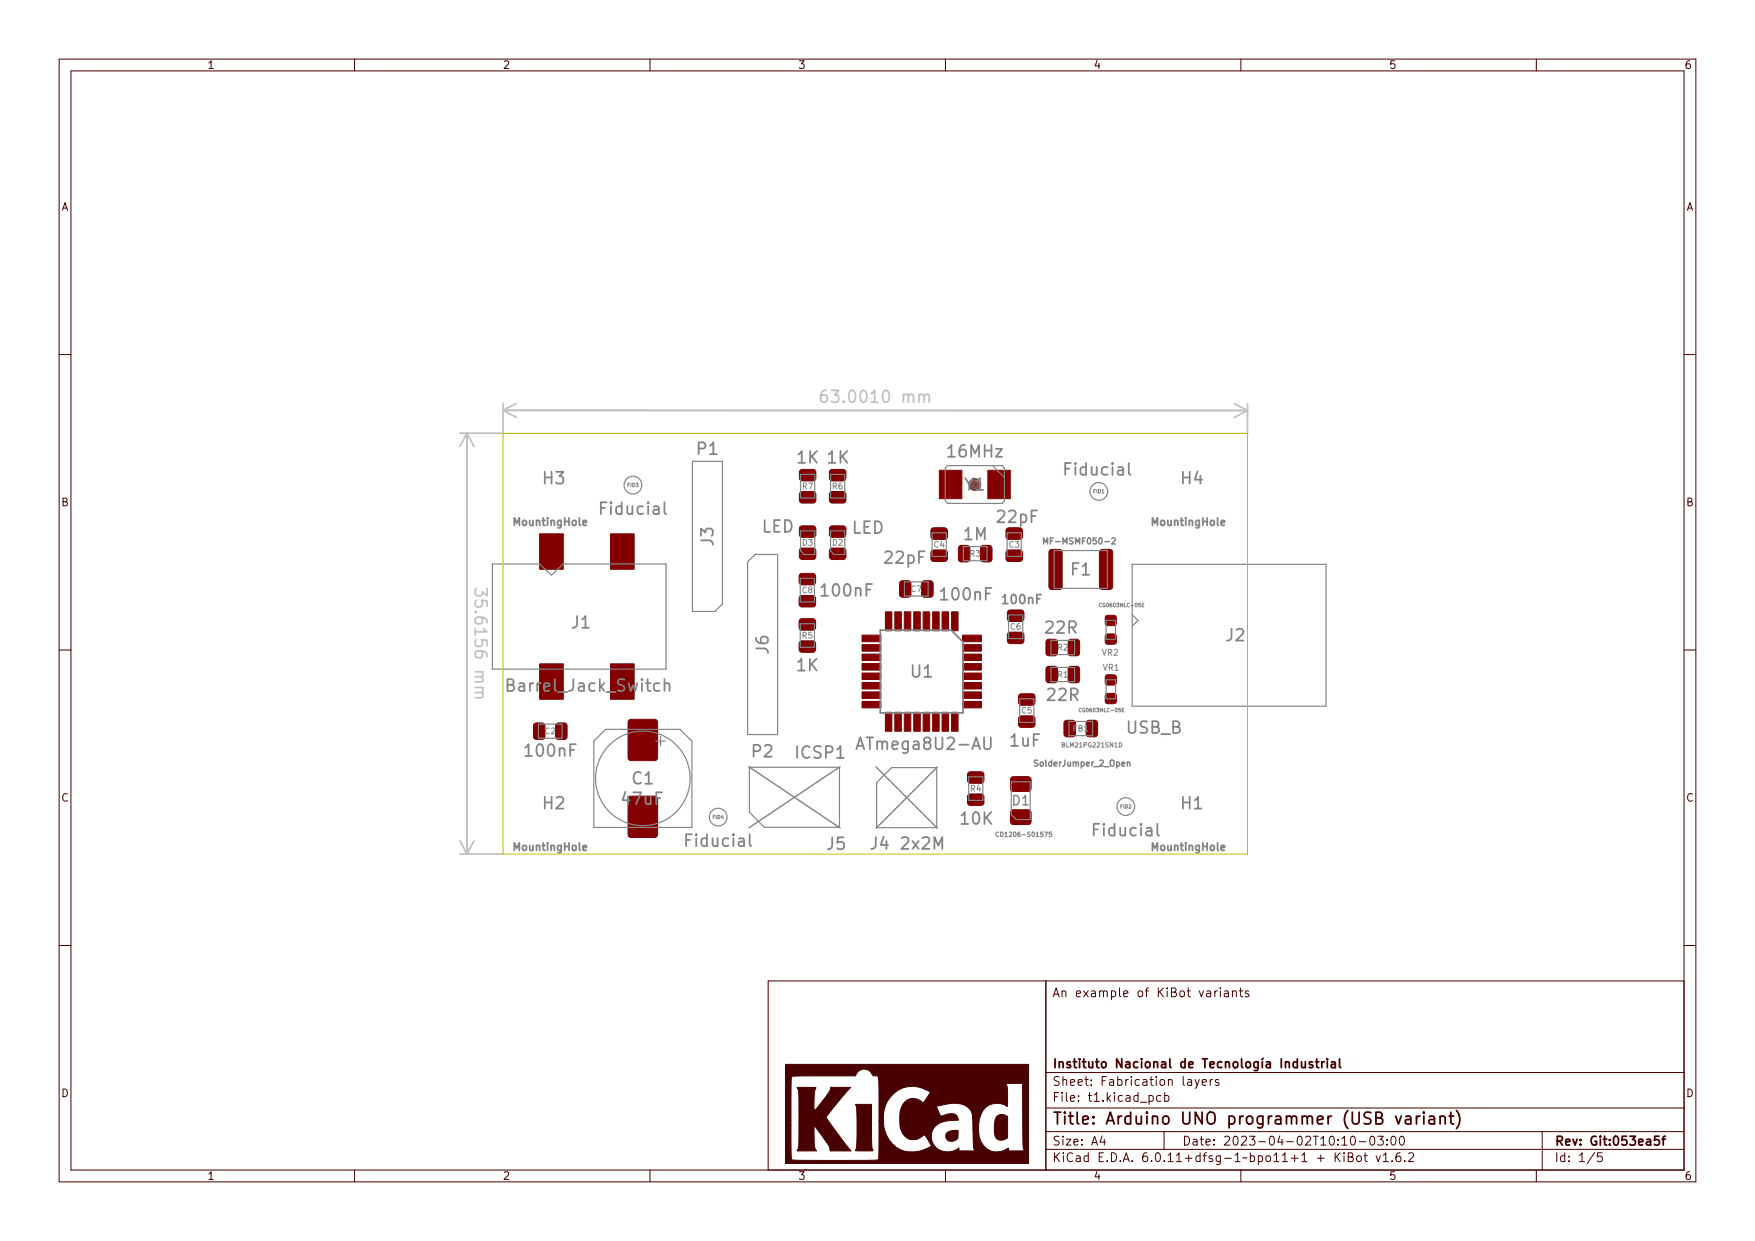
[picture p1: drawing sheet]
<svg xmlns="http://www.w3.org/2000/svg" width="297mm" height="210mm" viewBox="0 0 297 210" stroke-linecap="round" stroke-linejoin="round" font-family="sans-serif">
<defs><g id="words">
<g font-size="2.7" fill="#848484">
<text x="118.1" y="76.9">P1</text>
<text x="160.9" y="77.4">16MHz</text>
<text x="92.1" y="81.9">H3</text>
<text x="135.1" y="78.4">1K</text>
<text x="140.2" y="78.4">1K</text>
<text x="163.3" y="83">Y1</text>
<text x="179.3" y="80.4">Fiducial</text>
<text x="200.1" y="81.9">H4</text>
<text x="100.7" y="87.1">Fiducial</text>
<text x="168.9" y="88.5">22pF</text>
<text x="120.7" y="92.4" transform="rotate(-90 120.7 92.4)">J3</text>
<text x="129.2" y="90.1">LED</text>
<text x="144.5" y="90.3">LED</text>
<text x="149.9" y="95.4">22pF</text>
<text x="163.4" y="91.4">1M</text>
<text x="139.2" y="100.9">100nF</text>
<text x="159.4" y="101.6">100nF</text>
<text x="181.3" y="97.4">F1</text>
<text x="96.7" y="106.3">J1</text>
<text x="177.1" y="107.2">22R</text>
<text x="130" y="110.7" transform="rotate(-90 130 110.7)">J6</text>
<text x="135" y="113.6">1K</text>
<text x="207.5" y="108.5">J2</text>
<text x="85.1" y="117">Barrel_Jack_Switch</text>
<text x="154.4" y="114.6">U1</text>
<text x="177.4" y="118.6">22R</text>
<text x="191.3" y="124.1">USB_B</text>
<text x="89.1" y="128">100nF</text>
<text x="127.4" y="128.1">P2</text>
<text x="134.8" y="128.3">ICSP1</text>
<text x="146.8" y="126.9">ATmega8U2-AU</text>
<text x="171" y="126.3">1uF</text>
<text x="92.1" y="136.9">H2</text>
<text x="105.4" y="136.2">47uF</text>
<text x="107.2" y="132.7">C1</text>
<text x="200.1" y="136.9">H1</text>
<text x="115.1" y="143.3">Fiducial</text>
<text x="139.9" y="143.8">J5</text>
<text x="147.2" y="143.7">J4</text>
<text x="152.9" y="143.7">2x2M</text>
<text x="162.8" y="139.5">10K</text>
<text x="184.1" y="141.5">Fiducial</text>
</g>
<text font-size="2.7" fill="#480000" x="178" y="190.3">Title: Arduino UNO programmer (USB variant)</text>
<text font-size="2.1" fill="#848484" x="171.4" y="136.3">D1</text>
<text font-size="2" fill="#848484" x="169.8" y="102.2">100nF</text>
<g font-size="2" fill="#480000">
<text x="178" y="168.7">An example of KiBot variants</text>
<text x="178" y="180.7">Instituto Nacional de Tecnología Industrial</text>
<text x="178" y="183.7">Sheet: Fabrication layers</text>
<text x="178" y="186.4">File: t1.kicad_pcb</text>
<text x="178" y="193.8">Size: A4</text>
<text x="178" y="196.6">KiCad E.D.A. 6.0.11+dfsg-1~bpo11+1 + KiBot v1.6.2</text>
<text x="200" y="193.8">Date: 2023-04-02T10:10-03:00</text>
<text x="263" y="196.6">Id: 1/5</text>
<text x="263" y="193.8">Rev: Git:053ea5f</text>
</g>
<g font-size="1.7" fill="#480000">
<text x="35" y="11.6">1</text>
<text x="85" y="11.6">2</text>
<text x="135" y="11.6">3</text>
<text x="185" y="11.6">4</text>
<text x="235" y="11.6">5</text>
<text x="285" y="11.6">6</text>
<text x="10.5" y="35.6">A</text>
<text x="285.4" y="35.6">A</text>
<text x="10.5" y="85.6">B</text>
<text x="285.4" y="85.6">B</text>
<text x="10.5" y="135.6">C</text>
<text x="285.4" y="135.6">C</text>
<text x="10.5" y="185.6">D</text>
<text x="285.4" y="185.6">D</text>
<text x="35" y="199.6">1</text>
<text x="85" y="199.6">2</text>
<text x="135" y="199.6">3</text>
<text x="185" y="199.6">4</text>
<text x="235" y="199.6">5</text>
<text x="285" y="199.6">6</text>
</g>
<g font-size="1.7" fill="#848484">
<text x="87" y="89">MountingHole</text>
<text x="195" y="89">MountingHole</text>
<text x="87" y="143.9">MountingHole</text>
<text x="195" y="143.9">MountingHole</text>
</g>
<g font-size="1.4" fill="#848484">
<text x="177.7" y="92.1">MF-MSMF050-2</text>
<text x="186.6" y="110.9">VR2</text>
<text x="186.8" y="113.5">VR1</text>
<text x="175.4" y="129.7">SolderJumper_2_Open</text>
</g>
<g font-size="1.3" fill="#848484">
<text x="135.9" y="82.8">R7</text>
<text x="140.9" y="82.8">R6</text>
<text x="135.9" y="92.3">D3</text>
<text x="140.9" y="92.3">D2</text>
<text x="158.1" y="92.7">C4</text>
<text x="164.2" y="94.2">R3</text>
<text x="170.8" y="92.7">C3</text>
<text x="135.8" y="100.4">C8</text>
<text x="154.2" y="100.2">C7</text>
<text x="171.1" y="106.6">C6</text>
<text x="135.8" y="108">R5</text>
<text x="179" y="110.1">R2</text>
<text x="179" y="114.6">R1</text>
<text x="92.3" y="124.2">C2</text>
<text x="172.9" y="120.7">C5</text>
<text x="181.7" y="123.8">FB1</text>
<text x="164.3" y="133.9">R4</text>
</g>
<g font-size="1" fill="#848484">
<text x="180.5" y="126.4">BLM21PG221SN1D</text>
<text x="169.3" y="141.6">CD1206-S01575</text>
</g>
<g font-size=".8" fill="#848484">
<text x="106.1" y="82.4">FID3</text>
<text x="185" y="83.4">FID1</text>
<text x="186.6" y="102.7">CG0603MLC-05E</text>
<text x="183.2" y="120.5">CG0603MLC-05E</text>
<text x="189.5" y="136.8">FID2</text>
<text x="120.6" y="138.6">FID4</text>
</g>
</g></defs>
<g fill="#840000" stroke="#840000" stroke-width=".17">
<path d="M106.4 121.8l.4-.1h4a.5 .5 0 0 1 .5 .5v6a.5 .5 0 0 1-.5 .5h-4a.5 .5 0 0 1-.5-.5v-6z" fill-rule="evenodd"/>
<path d="M106.4 134.8l.4-.1h4a.5 .5 0 0 1 .5 .5v6a.5 .5 0 0 1-.5 .5h-4a.5 .5 0 0 1-.5-.5v-6z" fill-rule="evenodd"/>
<path d="M90.4 122.5l.3-.2h1a.49 .49 0 0 1 .5 .5v1.8a.49 .49 0 0 1-.5 .5h-1a.49 .49 0 0 1-.4-.5v-1.8z" fill-rule="evenodd"/>
<path d="M94.2 122.5l.3-.2h1a.49 .49 0 0 1 .5 .5v1.8a.49 .49 0 0 1-.5 .5h-1a.49 .49 0 0 1-.5-.5v-1.8z" fill-rule="evenodd"/>
<path d="M170.4 89.4l.3-.1h1.8a.49 .49 0 0 1 .5 .5v1a.49 .49 0 0 1-.5 .5h-1.8a.49 .49 0 0 1-.5-.5v-1z" fill-rule="evenodd"/>
<path d="M170.4 93.2l.3-.1h1.8a.49 .49 0 0 1 .5 .4v1a.49 .49 0 0 1-.5 .5h-1.8a.49 .49 0 0 1-.5-.5v-1z" fill-rule="evenodd"/>
<path d="M157.7 89.4l.3-.1h1.8a.49 .49 0 0 1 .5 .5v1a.49 .49 0 0 1-.5 .5h-1.8a.49 .49 0 0 1-.5-.5v-1z" fill-rule="evenodd"/>
<path d="M157.7 93.2l.3-.1h1.8a.49 .49 0 0 1 .5 .4v1a.49 .49 0 0 1-.5 .5h-1.8a.49 .49 0 0 1-.5-.5v-1z" fill-rule="evenodd"/>
<path d="M172.5 117.5l.3-.1h1.9a.49 .49 0 0 1 .4 .5v.9a.49 .49 0 0 1-.4 .5h-1.9a.49 .49 0 0 1-.5-.5v-.9z" fill-rule="evenodd"/>
<path d="M172.5 121.3l.3-.2h1.9a.49 .49 0 0 1 .4 .5v1a.49 .49 0 0 1-.4 .5h-1.9a.49 .49 0 0 1-.5-.5v-1z" fill-rule="evenodd"/>
<path d="M152.3 98.4l.4-.1h1a.49 .49 0 0 1 .4 .4v1.9a.49 .49 0 0 1-.4 .5h-1a.49 .49 0 0 1-.5-.5v-1.9z" fill-rule="evenodd"/>
<path d="M156.1 98.4l.3-.1h1a.49 .49 0 0 1 .5 .4v1.9a.49 .49 0 0 1-.5 .5h-1a.49 .49 0 0 1-.5-.5v-1.9z" fill-rule="evenodd"/>
<path d="M135.4 100.9l.3-.1h1.8a.49 .49 0 0 1 .5 .4v1a.49 .49 0 0 1-.5 .5h-1.8a.49 .49 0 0 1-.5-.5v-1z" fill-rule="evenodd"/>
<path d="M135.4 97.1l.3-.1h1.8a.49 .49 0 0 1 .5 .5v1a.49 .49 0 0 1-.5 .5h-1.8a.49 .49 0 0 1-.5-.5v-1z" fill-rule="evenodd"/>
<path d="M171.1 137.2l.4-.2h2.5a.5 .5 0 0 1 .5 .5v1.5a.5 .5 0 0 1-.5 .5h-2.5a.5 .5 0 0 1-.5-.5v-1.5z" fill-rule="evenodd"/>
<path d="M171.1 131.6l.4-.2h2.5a.5 .5 0 0 1 .5 .5v1.5a.5 .5 0 0 1-.5 .5h-2.5a.5 .5 0 0 1-.5-.5v-1.5z" fill-rule="evenodd"/>
<path d="M140.5 92.9l.3-.2h1.9a.49 .49 0 0 1 .4 .5v1a.49 .49 0 0 1-.4 .5h-1.9a.49 .49 0 0 1-.5-.5v-1z" fill-rule="evenodd"/>
<path d="M140.5 89.1l.3-.1h1.9a.49 .49 0 0 1 .4 .5v.9a.49 .49 0 0 1-.4 .5h-1.9a.49 .49 0 0 1-.5-.5v-.9z" fill-rule="evenodd"/>
<path d="M135.4 92.9l.4-.2h1.8a.49 .49 0 0 1 .5 .5v1a.49 .49 0 0 1-.5 .5h-1.8a.49 .49 0 0 1-.5-.5v-1z" fill-rule="evenodd"/>
<path d="M135.4 89.1l.4-.1h1.8a.49 .49 0 0 1 .5 .5v.9a.49 .49 0 0 1-.5 .5h-1.8a.49 .49 0 0 1-.5-.5v-.9z" fill-rule="evenodd"/>
<path d="M177.6 93.1l.4-.1h1.2a.5 .5 0 0 1 .5 .5v5.8a.5 .5 0 0 1-.5 .5h-1.2a.5 .5 0 0 1-.5-.5v-5.8z" fill-rule="evenodd"/>
<path d="M186.2 93.1l.3-.1h1.3a.5 .5 0 0 1 .5 .5v5.8a.5 .5 0 0 1-.5 .5h-1.3a.5 .5 0 0 1-.5-.5v-5.8z" fill-rule="evenodd"/>
<path d="M183.9 122l.4-.1h.9a.49 .49 0 0 1 .5 .5v1.8a.49 .49 0 0 1-.5 .5h-.9a.49 .49 0 0 1-.5-.5v-1.8z" fill-rule="evenodd"/>
<path d="M180.2 122l.3-.1h1a.49 .49 0 0 1 .5 .5v1.8a.49 .49 0 0 1-.5 .5h-1a.49 .49 0 0 1-.5-.5v-1.8z" fill-rule="evenodd"/>
<path d="M91.3 90.3h4v6h-4z" fill-rule="evenodd"/>
<path d="M103.3 90.3h4v6h-4z" fill-rule="evenodd"/>
<path d="M103.3 112.3h4v6h-4z" fill-rule="evenodd"/>
<path d="M91.3 112.3h4v6h-4z" fill-rule="evenodd"/>
<path d="M177.1 112.9l.4-.2h.9a.49 .49 0 0 1 .5 .5v1.8a.49 .49 0 0 1-.5 .5h-.9a.49 .49 0 0 1-.5-.5v-1.8z" fill-rule="evenodd"/>
<path d="M180.9 112.9l.3-.2h1a.49 .49 0 0 1 .5 .5v1.8a.49 .49 0 0 1-.5 .5h-1a.49 .49 0 0 1-.5-.5v-1.8z" fill-rule="evenodd"/>
<path d="M177.1 108.3l.4-.1h.9a.49 .49 0 0 1 .5 .4v1.9a.49 .49 0 0 1-.5 .5h-.9a.49 .49 0 0 1-.5-.5v-1.9z" fill-rule="evenodd"/>
<path d="M180.9 108.3l.3-.1h1a.49 .49 0 0 1 .5 .4v1.9a.49 .49 0 0 1-.5 .5h-1a.49 .49 0 0 1-.5-.5v-1.9z" fill-rule="evenodd"/>
<path d="M166.1 92.4l.3-.1h1a.49 .49 0 0 1 .5 .5v1.8a.49 .49 0 0 1-.5 .5h-1a.49 .49 0 0 1-.5-.5v-1.8z" fill-rule="evenodd"/>
<path d="M162.3 92.4l.4-.1h.9a.49 .49 0 0 1 .5 .5v1.8a.49 .49 0 0 1-.5 .5h-.9a.49 .49 0 0 1-.5-.5v-1.8z" fill-rule="evenodd"/>
<path d="M163.8 134.5l.4-.2h1.8a.49 .49 0 0 1 .5 .5v1a.49 .49 0 0 1-.5 .5h-1.8a.49 .49 0 0 1-.5-.5v-1z" fill-rule="evenodd"/>
<path d="M163.8 130.7l.4-.1h1.8a.49 .49 0 0 1 .5 .5v.9a.49 .49 0 0 1-.5 .5h-1.8a.49 .49 0 0 1-.5-.5v-.9z" fill-rule="evenodd"/>
<path d="M135.4 104.8l.3-.1h1.8a.49 .49 0 0 1 .5 .5v.9a.49 .49 0 0 1-.5 .5h-1.8a.49 .49 0 0 1-.5-.5v-.9z" fill-rule="evenodd"/>
<path d="M135.4 108.6l.3-.2h1.8a.49 .49 0 0 1 .5 .5v1a.49 .49 0 0 1-.5 .5h-1.8a.49 .49 0 0 1-.5-.5v-1z" fill-rule="evenodd"/>
<path d="M140.5 79.6l.3-.2h1.9a.49 .49 0 0 1 .4 .5v1a.49 .49 0 0 1-.4 .5h-1.9a.49 .49 0 0 1-.5-.5v-1z" fill-rule="evenodd"/>
<path d="M140.5 83.3l.3-.1h1.9a.49 .49 0 0 1 .4 .5v.9a.49 .49 0 0 1-.4 .5h-1.9a.49 .49 0 0 1-.5-.5v-.9z" fill-rule="evenodd"/>
<path d="M135.4 79.6l.4-.2h1.8a.49 .49 0 0 1 .5 .5v1a.49 .49 0 0 1-.5 .5h-1.8a.49 .49 0 0 1-.5-.5v-1z" fill-rule="evenodd"/>
<path d="M135.4 83.3l.4-.1h1.8a.49 .49 0 0 1 .5 .5v.9a.49 .49 0 0 1-.5 .5h-1.8a.49 .49 0 0 1-.5-.5v-.9z" fill-rule="evenodd"/>
<path d="M187.1 114.3l.4-.1h1a.44 .44 0 0 1 .4 .4v.9a.44 .44 0 0 1-.4 .4h-1a.44 .44 0 0 1-.5-.4v-.9z" fill-rule="evenodd"/>
<path d="M187.1 117.4l.4-.1h1a.44 .44 0 0 1 .4 .5v.8a.44 .44 0 0 1-.4 .5h-1a.44 .44 0 0 1-.5-.5v-.8z" fill-rule="evenodd"/>
<path d="M167.2 79.6h3.8v4.8h-3.8z" fill-rule="evenodd"/>
<path d="M159 79.6h3.8v4.8h-3.8z" fill-rule="evenodd"/>
<path d="M161 103.5h1.1v3.2h-1.1z" fill-rule="evenodd"/>
<path d="M159.4 103.5h1.1v3.2h-1.1z" fill-rule="evenodd"/>
<path d="M157.8 103.5h1.1v3.2h-1.1z" fill-rule="evenodd"/>
<path d="M156.2 103.5h1.1v3.2h-1.1z" fill-rule="evenodd"/>
<path d="M154.6 103.5h1.1v3.2h-1.1z" fill-rule="evenodd"/>
<path d="M153 103.5h1.1v3.2h-1.1z" fill-rule="evenodd"/>
<path d="M151.4 103.5h1.1v3.2h-1.1z" fill-rule="evenodd"/>
<path d="M149.8 103.5h1.1v3.2h-1.1z" fill-rule="evenodd"/>
<path d="M145.9 107.5h3.2v1.1h-3.2z" fill-rule="evenodd"/>
<path d="M145.9 109.1h3.2v1.1h-3.2z" fill-rule="evenodd"/>
<path d="M145.9 110.7h3.2v1.1h-3.2z" fill-rule="evenodd"/>
<path d="M145.9 112.3h3.2v1.1h-3.2z" fill-rule="evenodd"/>
<path d="M145.9 113.9h3.2v1.1h-3.2z" fill-rule="evenodd"/>
<path d="M145.9 115.5h3.2v1.1h-3.2z" fill-rule="evenodd"/>
<path d="M145.9 117.1h3.2v1.1h-3.2z" fill-rule="evenodd"/>
<path d="M145.9 118.7h3.2v1.1h-3.2z" fill-rule="evenodd"/>
<path d="M149.8 120.5h1.1v3.2h-1.1z" fill-rule="evenodd"/>
<path d="M151.4 120.5h1.1v3.2h-1.1z" fill-rule="evenodd"/>
<path d="M153 120.5h1.1v3.2h-1.1z" fill-rule="evenodd"/>
<path d="M154.6 120.5h1.1v3.2h-1.1z" fill-rule="evenodd"/>
<path d="M156.2 120.5h1.1v3.2h-1.1z" fill-rule="evenodd"/>
<path d="M157.8 120.5h1.1v3.2h-1.1z" fill-rule="evenodd"/>
<path d="M159.4 120.5h1.1v3.2h-1.1z" fill-rule="evenodd"/>
<path d="M161 120.5h1.1v3.2h-1.1z" fill-rule="evenodd"/>
<path d="M162.9 118.7h3.2v1.1h-3.2z" fill-rule="evenodd"/>
<path d="M162.9 117.1h3.2v1.1h-3.2z" fill-rule="evenodd"/>
<path d="M162.9 115.5h3.2v1.1h-3.2z" fill-rule="evenodd"/>
<path d="M162.9 113.9h3.2v1.1h-3.2z" fill-rule="evenodd"/>
<path d="M162.9 112.3h3.2v1.1h-3.2z" fill-rule="evenodd"/>
<path d="M162.9 110.7h3.2v1.1h-3.2z" fill-rule="evenodd"/>
<path d="M162.9 109.1h3.2v1.1h-3.2z" fill-rule="evenodd"/>
<path d="M162.9 107.5h3.2v1.1h-3.2z" fill-rule="evenodd"/>
<path d="M187.1 107.4l.4-.1h1a.44 .44 0 0 1 .4 .4v.9a.44 .44 0 0 1-.4 .4h-1a.44 .44 0 0 1-.5-.4v-.9z" fill-rule="evenodd"/>
<path d="M187.1 104.2l.4-.1h1a.44 .44 0 0 1 .4 .4v.9a.44 .44 0 0 1-.4 .5h-1a.44 .44 0 0 1-.5-.5v-.9z" fill-rule="evenodd"/>
<path d="M170.6 107.1l.3-.1h1.9a.49 .49 0 0 1 .5 .4v1a.49 .49 0 0 1-.5 .5h-1.9a.49 .49 0 0 1-.4-.5v-1z" fill-rule="evenodd"/>
<path d="M170.6 103.3l.3-.1h1.9a.49 .49 0 0 1 .5 .5v1a.49 .49 0 0 1-.5 .5h-1.9a.49 .49 0 0 1-.4-.5v-1z" fill-rule="evenodd"/>
</g>
<g fill="none" stroke="#c2c2c2" stroke-width=".3">
<path d="M79 73.3v71.2M79 73.3l-1.2 2.2M79 73.3l1.2 2.2M85.1 69.4l126 .1M85.1 69.4l2.3 1.2M85.1 68.3v5h-7.3M87.4 68.3l-2.3 1.1M139.8 66a.79 .79 0 0 0-.9 .9v.8l.2 .3h.5l.3-.1 .1-.7-.2-.3-.6-.1-.3 .4M140.4 66.4l.4-.2h.3h.3v.3a.57 .57 0 0 0-.7 0 .57 .57 0 0 0-.2 .6 .6 .6 0 0 1 .9-.1 .6 .6 0 0 1 0 .9 .63 .63 0 0 1-.7 .3 .63 .63 0 0 1-.4-.7v-.6zM140.6 67.2a.4 .4 0 0 1 .6 .3 .4 .4 0 0 1-.6 .4l-.1-.4zM140.7 66l1.2 .1-.7 .7a.54 .54 0 0 1 .7 .4v.5l-.2 .3h-.7l-.3-.1M141.9 66.2a.7 .7 0 0 1 1.1 .6l-.3 .3a.6 .6 0 0 1 .3 .8 .6 .6 0 0 1-.9 .3l-.2-.1v-.3a.61 .61 0 0 0 .9-.2 .44 .44 0 0 0-.6-.4v-.2h.2a.34 .34 0 0 0 .3-.5 .34 .34 0 0 0-.5-.1l-.3 .1z"/>
<path d="M142.8 67.9l.1 .1-.1 .1-.1-.1 .1-.1v.2M143.9 66.1a.47 .47 0 0 1 .8 .3 1.03 1.03 0 0 1-.6 1.7 1.33 1.33 0 0 1-.2-2zM143.9 67.7h.4v.4h-.4zM145.3 66.3a.69 .69 0 0 1 .9 .1 .69 .69 0 0 1 .1 .8 .69 .69 0 0 1-.1 .8 .69 .69 0 0 1-.9 .1 1.56 1.56 0 0 1 0-1.8zM145.5 66.4a.52 .52 0 0 1 .6 .8l-.1 .2a.39 .39 0 0 1-.3 .6 .39 .39 0 0 1-.4-.6l.1-.7zM145.8 66.1a.47 .47 0 0 1 .8 .3 1.03 1.03 0 0 1-.6 1.7 1.33 1.33 0 0 1-.2-2zM147 66.3a.69 .69 0 0 1 .8 .1 .69 .69 0 0 1 .1 .8 .69 .69 0 0 1-.1 .8 .69 .69 0 0 1-.8 .1 1.56 1.56 0 0 1 0-1.8zM147.1 66.4a.52 .52 0 0 1 .6 .8v.2a.39 .39 0 0 1-.4 .6 .39 .39 0 0 1-.4-.6l.1-.7zM147.4 68.1h1.2M147.4 66.6l.6-.5v2M148.4 66.3l.7-.1v1.7h.4v.2h-1v-.2h.4v-1.5l-.5 .1zM149.5 66.2a.48 .48 0 0 1 .5-.1 .48 .48 0 0 1 .4 .3 1.03 1.03 0 0 1-.6 1.7 1.22 1.22 0 0 1-.3-1.9z"/>
<path d="M150.2 66.3a.69 .69 0 0 1 .8 .1 .69 .69 0 0 1 .1 .8 .69 .69 0 0 1-.1 .8 .69 .69 0 0 1-.8 .1 1.56 1.56 0 0 1 0-1.8zM150.3 66.4a.52 .52 0 0 1 .6 .8v.2a.39 .39 0 0 1-.4 .6 .39 .39 0 0 1-.3-.6v-.7zM152.9 66.9a.5 .5 0 0 1 .8 .1v1.1M152.9 66.7v1.4M153.1 66.7h.2v.1a.28 .28 0 0 1 .2-.1 .28 .28 0 0 1 .3 .1 .32 .32 0 0 1 .4-.1 .32 .32 0 0 1 .2 .4v1h-.2v-1l-.2-.2-.2 .2v1h-.2v-1l-.2-.2-.1 .2v1h-.2zM153.7 67l.3-.3 .5 .1 .1 1.3M154.7 66.7h.2v.1a.28 .28 0 0 1 .3-.1 .28 .28 0 0 1 .2 .1 .32 .32 0 0 1 .4-.1 .32 .32 0 0 1 .2 .4v1h-.2v-1l-.2-.2-.1 .2-.1 1h-.2v-1l-.1-.2-.2 .2v1h-.2zM155.5 66.9a.5 .5 0 0 1 .9 .1v1.1M155.5 66.7v1.4M156.4 67l.3-.3 .4 .1 .1 1.3M208.8 68.3l2.3 1.2M211.1 69.5l-2.3 1.1"/>
<path d="M211.1 68.3v5M80.6 99.6l-.2 .3 .1 .7 .3 .2h.5a.54 .54 0 0 0 .3-.7l.8 .7v-1.2M80.3 104.7h.4v.4h-.4zM80.3 107.6h.2v.5h1.5l-.1-.5h.3l.1 .7h-1.8v.4h-.2zM80.3 113.9h1.5v.2h-.2a.28 .28 0 0 1 .2 .2 .28 .28 0 0 1-.2 .3 .32 .32 0 0 1 .2 .4 .32 .32 0 0 1-.4 .2h-1.1v-.2h1.1l.2-.2-.2-.2h-1.1v-.2h1.1l.2-.2-.2-.1h-1.1zM80.3 115.5h1.5v.2h-.2a.28 .28 0 0 1 .2 .2 .28 .28 0 0 1-.2 .3 .32 .32 0 0 1 .2 .4 .32 .32 0 0 1-.4 .2h-1.1v-.2h1.1l.2-.2-.2-.2h-1.1v-.2h1.1l.2-.1-.2-.2h-1.1zM80.4 109.1h.2a.5 .5 0 0 0 0 .7 .5 .5 0 0 0 .7 0v-.6h1v1h-.3v-.8h-.4a.68 .68 0 0 1-.7 .9 .68 .68 0 0 1-.6-1zM80.4 102.7h.2a.5 .5 0 0 0 0 .7 .5 .5 0 0 0 .7-.1v-.6h1v1h-.3v-.7h-.4a.68 .68 0 0 1-.7 .9 .68 .68 0 0 1-.6-1zM80.4 101.1h.2a.61 .61 0 0 0 .3 .9 .44 .44 0 0 0 .3-.6h.3v.2a.34 .34 0 0 0 .4 .3 .34 .34 0 0 0 .1-.5v-.3h.2a.7 .7 0 0 1-.6 1.1l-.2-.3a.6 .6 0 0 1-.9 .3 .6 .6 0 0 1-.2-.9zM80.4 111a1.33 1.33 0 0 1 1.9 .2l-.1 .6h-.2a.57 .57 0 0 0 0-.7 .57 .57 0 0 0-.7-.2 .6 .6 0 0 1 .1 .9 .6 .6 0 0 1-.8 .1l-.3-.4zM80.4 106.1a1.33 1.33 0 0 1 1.9 .3l-.1 .6h-.2a.57 .57 0 0 0 0-.7 .57 .57 0 0 0-.7-.2 .6 .6 0 0 1 .1 .9 .6 .6 0 0 1-.8 .1l-.3-.4zM80.4 103.6h.2l-.1-.1-.1 .1 .1 .1 .1-.1"/>
<path d="M80.4 106.3v1.2M80.4 113.7h1.3M80.4 116.3h1.3M80.6 101.6l-.2 .3v.4l.2 .3 .7 .1 .3-.2v-.6l-.1-.3 .9 .1v.9M80.6 108.2l-.2 .3v.5l.2 .3 .7 .1 .3-.2v-.7l-.1-.3 .9 .1v1M80.6 111.1a.41 .41 0 0 1 .6-.1 .41 .41 0 0 1-.1 .7h-.2a.36 .36 0 0 1-.4-.2 .36 .36 0 0 1 .1-.4zM80.6 106.2a.41 .41 0 0 1 .6 0 .41 .41 0 0 1-.1 .6l-.2 .1a.36 .36 0 0 1-.4-.2 .36 .36 0 0 1 .1-.5zM81.3 104.4l.3 .4v.6l-.3 .2h-.5l-.3-.2-.1-.6 .2-.3a1.32 1.32 0 0 1 1.8 .5v.4M81.3 110.1l.3 .4v.6l-.3 .2h-.5l-.3-.2-.1-.6 .2-.3a1.32 1.32 0 0 1 1.8 .5v.4M81.5 114.5l.2 .3-.1 .5-1.2 .1M81.5 117.2l.2 .3-.1 .4-1.2 .1M81.6 113.7a.5 .5 0 0 1-.1 .8h-1.1"/>
<path d="M81.6 116.3a.5 .5 0 0 1-.1 .9h-1.1M81.8 106.3l.6 .6h-2M77.8 144.5h7.3M77.8 142.3l1.2 2.2M80.2 142.3l-1.2 2.2"/>
<circle cx="145.7" cy="67.2" r=".17"/>
<circle cx="147.3" cy="67.2" r=".17"/>
<circle cx="150.5" cy="67.2" r=".17"/>
</g>
<g fill="none" stroke="#848484" stroke-width=".3">
<path d="M161.3 75.5l.7-.1v1.8h.4v.2h-1.1v-.2h.4v-1.5l-.4 .1zM162.9 75.7l.3-.3h.4l.2 .1v.2a.57 .57 0 0 0-.6 0 .57 .57 0 0 0-.2 .7 .6 .6 0 0 1 .8-.2 .6 .6 0 0 1 .1 .9 .63 .63 0 0 1-.7 .3 .63 .63 0 0 1-.5-.7v-.6zM163.1 76.4a.4 .4 0 0 1 .6 .4 .4 .4 0 0 1-.6 .3l-.1-.3zM164.3 75.4h.3l.4 1 .3-1h.3v2h-.2v-1.7l-.3 1h-.2l-.4-1v1.7h-.2zM165.9 75.4h.3v.8h.7v-.8h.3v2h-.3v-.9h-.7v.9h-.3zM167.7 75.9h1v.2l-.8 1.1h.8v.2h-1.1v-.2l.9-1.1h-.8zM179.6 78.5h1.1v.2h-.9v.6h.8v.2h-.8v.9h-.2zM181.2 79h.6v1.3h.5v.1h-1.2v-.1h.5v-1.1h-.4zM181.6 78.4h.2v.3h-.2zM182.8 79.1l.4-.2 .4 .3v-.8h.2v2h-.2v-.1a.56 .56 0 0 1-.7 .1 .56 .56 0 0 1-.3-.7zM183 79.3a.32 .32 0 0 1 .3-.1 .32 .32 0 0 1 .3 .3v.2a.44 .44 0 0 1-.4 .6 .65 .65 0 0 1-.2-1zM184.3 79h.3v1.1l.3 .2a.37 .37 0 0 0 .3-.5v-.8h.2v1.4h-.2v-.2a.47 .47 0 0 1-.6 .2 .47 .47 0 0 1-.3-.5z"/>
<path d="M186.1 79.1l.7-.1 .3 .1v.2a.53 .53 0 0 0-.8 0 .53 .53 0 0 0 0 .8 .53 .53 0 0 0 .8 0v.3a.77 .77 0 0 1-1.1-.2 .77 .77 0 0 1 .1-1.1zM187.6 79h.6v1.3h.5v.1h-1.2v-.1h.5v-1.1h-.4zM188 78.4h.2v.3h-.2zM189.2 79a.67 .67 0 0 1 .7 0 .67 .67 0 0 1 .4 .6v.8h-.3v-.2a.51 .51 0 0 1-.6 .3 .51 .51 0 0 1-.3-.7 .51 .51 0 0 1 .6-.3h.3a.47 .47 0 0 0-.3-.4 .47 .47 0 0 0-.5 .2zM189.4 79.8l.6-.1a.41 .41 0 0 1-.2 .5 .41 .41 0 0 1-.5-.1zM190.7 78.4h.6v1.6l.2 .2h.3v.2a.54 .54 0 0 1-.7-.5v-1.3h-.4zM87.1 87.7h.2l.2 .6 .2-.6h.2v1.3h-.1v-1.1l-.2 .6h-.2l-.2-.6v1.1h-.1zM88.2 88.1a.44 .44 0 0 1 .7 .4 .44 .44 0 0 1-.7 .4l-.1-.4zM88.3 88.2h.1a.33 .33 0 0 1 .4 .3 .33 .33 0 0 1-.4 .3l-.1-.2zM89.2 88h.1l.1 .7 .1 .1 .2-.1v-.7h.2v1h-.2v-.2a.3 .3 0 0 1-.3 .2 .3 .3 0 0 1-.2-.4zM90.2 88h.2v.2a.3 .3 0 0 1 .3-.2 .3 .3 0 0 1 .2 .4v.6h-.1v-.7l-.2-.2-.2 .2v.7h-.2zM91.4 87.8h.2v.2h.3v.1h-.3v.6l.3 .1v.2l-.3-.1-.2-.1v-.7h-.2v-.1h.2z"/>
<path d="M92.3 88h.4v.8h.3v.2h-.8v-.2h.3v-.7h-.2zM92.5 87.7h.2v.2h-.2zM93.3 88h.1v.2a.3 .3 0 0 1 .4-.2 .3 .3 0 0 1 .2 .4v.6h-.2v-.7l-.2-.2-.2 .2v.7h-.1zM94.3 88.1l.3-.1 .2 .2v-.2h.2v.9a.45 .45 0 0 1-.7 .4v-.2a.31 .31 0 0 0 .4 .1 .31 .31 0 0 0 .1-.4v.1a.4 .4 0 0 1-.5-.1 .4 .4 0 0 1 0-.5zM94.5 88.2a.33 .33 0 0 1 .3 .3 .33 .33 0 0 1-.3 .3l-.1-.2zM95.3 87.7h.1v.5h.5v-.5h.2v1.3h-.2v-.6h-.5v.6h-.1zM96.4 88.1a.44 .44 0 0 1 .7 .4 .44 .44 0 0 1-.7 .4l-.1-.4zM96.5 88.2h.1a.33 .33 0 0 1 .3 .3 .33 .33 0 0 1-.3 .3l-.1-.2zM97.3 87.7h.4v1l.3 .1v.2l-.4-.1v-1.1h-.3zM98.4 88.1l.2-.1a.41 .41 0 0 1 .4 .1 .41 .41 0 0 1 .1 .4h-.6a.36 .36 0 0 0 .2 .4 .36 .36 0 0 0 .4-.1 .42 .42 0 0 1-.5 .2 .42 .42 0 0 1-.3-.5zM98.6 88.2h.2l.2 .2h-.5zM101 85.1h1.1v.3h-.9v.5h.8v.2h-.8v1h-.2z"/>
<path d="M102.6 85.6h.6v1.3h.5v.2h-1.2v-.2h.5v-1.1h-.4zM103 85.1h.2v.3h-.2zM104.2 85.8l.4-.2 .4 .2v-.7h.2v2h-.2v-.2a.56 .56 0 0 1-.7 .1 .56 .56 0 0 1-.2-.7zM104.4 85.9a.32 .32 0 0 1 .4-.1 .32 .32 0 0 1 .2 .3v.2a.44 .44 0 0 1-.3 .6 .65 .65 0 0 1-.3-1zM105.8 85.6h.2v1.1l.3 .2a.37 .37 0 0 0 .3-.5v-.8h.3v1.5h-.3v-.2a.47 .47 0 0 1-.6 .2 .47 .47 0 0 1-.2-.6zM107.5 85.8l.7-.2 .3 .1v.2a.53 .53 0 0 0-.7 .1 .53 .53 0 0 0 0 .7 .53 .53 0 0 0 .7 .1v.2a.77 .77 0 0 1-1-.2 .77 .77 0 0 1 0-1zM109 85.6h.7v1.3h.4v.2h-1.2v-.2h.5v-1.1h-.4zM109.4 85.1h.3v.3h-.3zM110.6 85.7a.67 .67 0 0 1 .7-.1 .67 .67 0 0 1 .4 .6v.9h-.2v-.2a.51 .51 0 0 1-.7 .2 .51 .51 0 0 1-.3-.6 .51 .51 0 0 1 .6-.3h.4a.47 .47 0 0 0-.4-.5 .47 .47 0 0 0-.5 .2zM110.8 86.4l.7-.1a.41 .41 0 0 1-.2 .5 .41 .41 0 0 1-.6 0zM112.1 85h.7v1.7l.1 .2h.4v.2a.54 .54 0 0 1-.8-.6v-1.3h-.4zM129.5 88.1h.3v1.8h.9v.2h-1.2z"/>
<path d="M131.1 88.1h1.1v.3h-.8v.5h.8v.3h-.8v.7h.9v.2h-1.2zM132.6 88.1a1 1 0 0 1 1.3 1 1 1 0 0 1-1.3 1zM132.9 88.4a.67 .67 0 0 1 .7 .2 .67 .67 0 0 1 0 .8l-.2 .4-.5 .1zM139.5 99.1l.7-.1v1.7h.4v.2h-1v-.2h.4v-1.5l-.5 .1zM141.3 99a.69 .69 0 0 1 .8 .1 .69 .69 0 0 1 .1 .8 .69 .69 0 0 1-.1 .8 .69 .69 0 0 1-.8 .1 1.56 1.56 0 0 1 0-1.8zM141.4 99.2l.2-.1a1.06 1.06 0 0 1 0 1.6 1.13 1.13 0 0 1-.2-1.5zM142.9 99a.69 .69 0 0 1 .8 .1 .69 .69 0 0 1 .1 .8 .69 .69 0 0 1-.1 .8 .69 .69 0 0 1-.8 .1 1.56 1.56 0 0 1 0-1.8zM143.1 99.2l.1-.1a1.06 1.06 0 0 1 0 1.6 1.13 1.13 0 0 1-.1-1.5zM144.3 99.4h.2v.3a.47 .47 0 0 1 .6-.3 .47 .47 0 0 1 .3 .6v.9h-.3v-1.1l-.2-.2a.37 .37 0 0 0-.4 .5v.8h-.2zM144.7 88.3h.3v1.8h.9v.2h-1.2zM145.9 99h1.2v.2h-.9v.6h.8v.2h-.8v.9h-.3zM146.3 88.3h1.2v.3h-.9v.5h.8v.3h-.8v.7h.9v.2h-1.2z"/>
<path d="M147.9 88.3a1.01 1.01 0 0 1 1.2 1 1.01 1.01 0 0 1-1.2 1zM148.1 88.6a.67 .67 0 0 1 .7 .2 .67 .67 0 0 1 0 .8l-.2 .4-.5 .1zM150.1 93.5a.67 .67 0 0 1 1 .1 .67 .67 0 0 1-.2 1l-.6 .5h.9v.3h-1.1v-.3l.3-.3a.97 .97 0 0 0 .5-1.1l-.4-.1-.4 .2zM151.7 93.5a.67 .67 0 0 1 1 .1 .67 .67 0 0 1-.2 1l-.6 .5h.9v.3h-1.1v-.3l.3-.3a.97 .97 0 0 0 .5-1.1l-.4-.1-.4 .2zM153.3 93.9h.3v.2a.56 .56 0 0 1 .7-.1 .56 .56 0 0 1 .2 .6 .55 .55 0 0 1-.2 .7 .55 .55 0 0 1-.7-.1v.7h-.3zM153.6 94.2a.32 .32 0 0 1 .4-.1 .32 .32 0 0 1 .2 .3l.1 .2a.43 .43 0 0 1-.4 .6 .65 .65 0 0 1-.3-1zM155 93.4h1.1v.2h-.9v.6h.8v.2h-.8v1h-.2zM159.7 99.7l.7-.1v1.7h.4v.3h-1v-.3h.4v-1.4l-.5 .1zM161.5 99.7a.69 .69 0 0 1 .8 .1 .69 .69 0 0 1 .2 .8 .69 .69 0 0 1-.2 .8 .69 .69 0 0 1-.8 .1 1.56 1.56 0 0 1 0-1.8zM161.7 99.8a.52 .52 0 0 1 .5 .8v.2a.39 .39 0 0 1-.4 .6 .39 .39 0 0 1-.3-.6v-.7zM163.1 99.7a.69 .69 0 0 1 .8 .1 .69 .69 0 0 1 .2 .8 .69 .69 0 0 1-.2 .8 .69 .69 0 0 1-.8 .1 1.56 1.56 0 0 1 0-1.8zM163.3 99.8a.52 .52 0 0 1 .5 .8v.2a.39 .39 0 0 1-.4 .6 .39 .39 0 0 1-.3-.6v-.7z"/>
<path d="M166.1 99.6h1.2v.2h-.9v.6h.8v.2h-.8v1h-.3zM169.1 86.6a.67 .67 0 0 1 1 .1 .67 .67 0 0 1-.2 1l-.5 .5h.9v.3h-1.2v-.3l.3-.3a.97 .97 0 0 0 .5-1.1l-.4-.1-.4 .2zM170.7 86.6a.67 .67 0 0 1 1 .1 .67 .67 0 0 1-.2 1l-.5 .5h.9v.3h-1.2v-.3l.3-.3a.97 .97 0 0 0 .5-1.1l-.4-.1-.4 .2zM172.4 87h.2v.2a.56 .56 0 0 1 .7-.1 .56 .56 0 0 1 .3 .6 .55 .55 0 0 1-.3 .7 .55 .55 0 0 1-.7-.1v.7h-.2zM172.7 87.3a.32 .32 0 0 1 .4-.1 .32 .32 0 0 1 .2 .3v.2a.43 .43 0 0 1-.3 .6 .65 .65 0 0 1-.3-1zM174 86.5h1.2v.2h-.9v.6h.8v.2h-.8v1h-.3zM195 87.7h.3l.2 .6 .2-.6h.2v1.3h-.1v-1.1l-.3 .6h-.1l-.2-.6v1.1h-.2zM196.2 88.1a.44 .44 0 0 1 .7 .4 .44 .44 0 0 1-.7 .4l-.1-.4zM196.3 88.2h.1a.33 .33 0 0 1 .3 .3 .33 .33 0 0 1-.3 .3l-.1-.2zM197.2 88h.1v.7l.2 .1 .2-.1v-.7h.2v1h-.2v-.2a.3 .3 0 0 1-.3 .2 .3 .3 0 0 1-.2-.4zM198.2 88h.1v.2a.3 .3 0 0 1 .4-.2 .3 .3 0 0 1 .2 .4v.6h-.1l-.1-.7-.1-.2-.2 .2-.1 .7h-.1zM199.4 87.8h.2v.2h.3v.1h-.3v.6l.3 .1v.2l-.3-.1-.2-.1v-.7h-.2v-.1h.2z"/>
<path d="M200.3 88h.4v.8h.3v.2h-.8v-.2h.3v-.7h-.2zM200.5 87.7h.2v.2h-.2zM201.3 88h.1v.2a.3 .3 0 0 1 .4-.2 .3 .3 0 0 1 .2 .4v.6h-.2v-.7l-.2-.2-.2 .2v.7h-.1zM202.3 88.1l.3-.1 .2 .2v-.2h.2v.9a.45 .45 0 0 1-.7 .4v-.2a.31 .31 0 0 0 .4 .1 .31 .31 0 0 0 .1-.4v.1a.4 .4 0 0 1-.5-.1 .4 .4 0 0 1-.1-.5zM202.4 88.2h.1a.33 .33 0 0 1 .3 .3 .33 .33 0 0 1-.3 .3l-.1-.2zM203.2 87.7h.2v.5h.5v-.5h.1v1.3h-.1v-.6h-.5v.6h-.2zM204.4 88.1a.44 .44 0 0 1 .7 .4 .44 .44 0 0 1-.7 .4l-.1-.4zM204.5 88.2h.1a.33 .33 0 0 1 .3 .3 .33 .33 0 0 1-.3 .3l-.2-.2zM205.3 87.7h.4v1l.3 .1v.2l-.4-.1-.1-1.1h-.2zM206.4 88.1l.1-.1a.41 .41 0 0 1 .5 .1 .41 .41 0 0 1 .1 .4h-.7a.36 .36 0 0 0 .3 .4 .36 .36 0 0 0 .4-.1 .42 .42 0 0 1-.5 .2 .42 .42 0 0 1-.3-.5zM206.5 88.2h.3l.2 .2h-.5zM85.4 115.1h.5a.47 .47 0 0 1 .6 .3 .47 .47 0 0 1-.3 .6 .54 .54 0 0 1 .4 .6 .54 .54 0 0 1-.7 .4h-.5z"/>
<path d="M85.6 116.1a.59 .59 0 0 1 .7 .2v.4l-.7 .1zM85.6 115.3h.3a.3 .3 0 0 1 .4 .3 .3 .3 0 0 1-.4 .3h-.3zM87 115.6a.67 .67 0 0 1 .8-.1 .67 .67 0 0 1 .3 .7v.8h-.2v-.2a.51 .51 0 0 1-.7 .2 .51 .51 0 0 1-.3-.6 .51 .51 0 0 1 .7-.3h.3a.47 .47 0 0 0-.4-.4 .47 .47 0 0 0-.5 .2zM87.3 116.3h.6a.41 .41 0 0 1-.2 .5 .41 .41 0 0 1-.5-.1zM88.8 115.5h.3v.3a.54 .54 0 0 1 .8-.2v.2a.48 .48 0 0 0-.6 0 .48 .48 0 0 0-.2 .5v.7h-.3zM90.4 115.5h.3v.3a.54 .54 0 0 1 .8-.2v.2a.48 .48 0 0 0-.6 0 .48 .48 0 0 0-.2 .5v.7h-.3zM91.9 115.7a.64 .64 0 0 1 .8-.1 .64 .64 0 0 1 .3 .7h-1a.56 .56 0 0 0 .3 .6 .56 .56 0 0 0 .7-.2v.2a.8 .8 0 0 1-1.1-.1 .8 .8 0 0 1 0-1.1zM92.1 115.8l.3-.1a.37 .37 0 0 1 .4 .4h-.8zM93.4 115h.6v1.6l.1 .2h.4v.2a.54 .54 0 0 1-.7-.5v-1.3h-.4zM94.8 117.5h1.3v.1h-1.3zM96.9 115.1h.7v1.3a.67 .67 0 0 1-.3 .6 .67 .67 0 0 1-.8-.1v-.3a.45 .45 0 0 0 .5 .2 .45 .45 0 0 0 .4-.4v-1.1h-.5zM98.3 115.6a.67 .67 0 0 1 .7-.1 .67 .67 0 0 1 .4 .7v.8h-.3v-.2a.51 .51 0 0 1-.6 .2 .51 .51 0 0 1-.3-.6 .51 .51 0 0 1 .6-.3h.3a.47 .47 0 0 0-.3-.4 .47 .47 0 0 0-.5 .2z"/>
<path d="M98.5 116.3h.6a.41 .41 0 0 1-.2 .5 .41 .41 0 0 1-.5-.1zM100 115.7l.7-.2 .3 .1v.3a.53 .53 0 0 0-.8 0 .53 .53 0 0 0 0 .7 .53 .53 0 0 0 .8 .1v.2a.77 .77 0 0 1-1.1-.1 .77 .77 0 0 1 .1-1.1zM101.5 115h.2v1.2l.7-.7h.3l-.6 .6 .7 .9h-.3l-.6-.7-.2 .1v.6h-.2zM102.8 117.5h1.3v.1h-1.3zM104.8 115.2l.7-.1h.2v.3a.45 .45 0 0 0-.6-.2 .45 .45 0 0 0-.2 .6 .9 .9 0 0 1 .9 .8 .83 .83 0 0 1-1.2 .3v-.3a.54 .54 0 0 0 .6 .2 .54 .54 0 0 0 .4-.4l-.1-.1a.9 .9 0 0 1-.9-.9zM106 115.5h.2l.3 1.2 .2-.7h.2l.2 .7 .3-1.2h.2l-.3 1.5h-.3l-.2-.8-.2 .8h-.3zM107.9 115.5h.7v1.3h.4v.2h-1.2v-.2h.5v-1.1h-.4zM108.3 115h.3v.3h-.3zM109.8 115.1h.2v.4h.6v.2h-.6v1l.2 .1h.4v.2a.55 .55 0 0 1-.8-.5v-.8h-.4v-.2h.4zM111.3 115.7l.6-.2 .3 .1v.3a.53 .53 0 0 0-.7 0 .53 .53 0 0 0 0 .7 .53 .53 0 0 0 .7 .1v.2a.77 .77 0 0 1-1-.1 .77 .77 0 0 1 .1-1.1zM112.7 115h.2v.8a.47 .47 0 0 1 .6-.3 .47 .47 0 0 1 .3 .6v.9h-.2l-.1-1.1-.2-.2a.37 .37 0 0 0-.4 .5v.8h-.2zM149 106.6h12l2 2v12h-14z"/>
<path d="M164.5 100.1h.2v.2a.47 .47 0 0 1 .6-.2 .47 .47 0 0 1 .3 .6v.9h-.2l-.1-1.1-.2-.2a.37 .37 0 0 0-.4 .4v.9h-.2zM170.1 100.8l.5-.1v1.3h.3v.2h-.8v-.2h.3v-1.1l-.3 .1zM171.4 100.8a.53 .53 0 0 1 .6 0 .53 .53 0 0 1 .1 .7 .51 .51 0 0 1-.1 .6 .51 .51 0 0 1-.7-.1l-.1-.8zM171.5 100.9a.39 .39 0 0 1 .4 .6v.1a.3 .3 0 0 1-.2 .5 .3 .3 0 0 1-.3-.5zM172.6 100.8a.53 .53 0 0 1 .6 0 .53 .53 0 0 1 .2 .7 .51 .51 0 0 1-.2 .6 .51 .51 0 0 1-.7-.1l-.1-.8zM172.8 100.9a.39 .39 0 0 1 .4 .6l-.1 .1a.3 .3 0 0 1-.2 .5 .3 .3 0 0 1-.3-.5zM173.7 101.1h.2v.1a.36 .36 0 0 1 .4-.1 .36 .36 0 0 1 .2 .4v.7h-.2v-.8l-.2-.2-.2 .2v.8h-.2zM174.9 100.7h.9v.2h-.7v.4h.7v.2h-.7v.7h-.2zM177.3 105.4a.67 .67 0 0 1 1 0 .67 .67 0 0 1-.1 1l-.6 .6h.9v.2h-1.2v-.2l.3-.3a.97 .97 0 0 0 .5-1.2h-.4l-.4 .1zM177.6 116.7a.67 .67 0 0 1 1 .1 .67 .67 0 0 1-.1 1l-.6 .6h.9v.2h-1.2v-.2l.3-.4a.97 .97 0 0 0 .5-1.1l-.4-.1-.4 .2zM178.9 105.4a.67 .67 0 0 1 1 0 .67 .67 0 0 1-.1 1l-.6 .6h.9v.2h-1.2v-.2l.3-.3a.97 .97 0 0 0 .5-1.2h-.4l-.4 .1zM179.2 116.7a.67 .67 0 0 1 1.1 .1 .67 .67 0 0 1-.2 1l-.6 .6h.9v.2h-1.2v-.2l.3-.4a.97 .97 0 0 0 .5-1.1l-.3-.1-.5 .2z"/>
<path d="M180.5 105.3h.6a.53 .53 0 0 1 .6 .3 .53 .53 0 0 1-.4 .7l.3 .2 .3 .7h-.2l-.4-.7-.3-.1h-.2v.8h-.3zM180.8 105.5h.3a.35 .35 0 0 1 .3 .3 .35 .35 0 0 1-.3 .4h-.3zM180.8 116.6h.6a.53 .53 0 0 1 .6 .4 .53 .53 0 0 1-.4 .7l.3 .2 .3 .7h-.2l-.4-.7-.3-.1h-.2v.8h-.3zM181.1 116.9h.3a.35 .35 0 0 1 .4 .3 .35 .35 0 0 1-.4 .3h-.3zM89.4 126.2l.7-.1v1.7h.4v.2h-1.1v-.2h.5v-1.5l-.5 .1zM91.2 126.1a.69 .69 0 0 1 .8 .1 .69 .69 0 0 1 .1 .8 .69 .69 0 0 1-.1 .8 .69 .69 0 0 1-.8 .1 1.56 1.56 0 0 1 0-1.8zM91.3 126.3l.2-.1a1.06 1.06 0 0 1 0 1.6 1.13 1.13 0 0 1-.2-1.5zM92.8 126.1a.69 .69 0 0 1 .8 .1 .69 .69 0 0 1 .1 .8 .69 .69 0 0 1-.1 .8 .69 .69 0 0 1-.8 .1 1.56 1.56 0 0 1 0-1.8zM92.9 126.3a.52 .52 0 0 1 .6 .7v.3a.39 .39 0 0 1-.4 .5 .39 .39 0 0 1-.3-.5v-.7zM94.2 126.6h.2v.2a.47 .47 0 0 1 .6-.2 .47 .47 0 0 1 .3 .5v.9h-.3v-1.1l-.2-.2a.37 .37 0 0 0-.4 .5v.8h-.2zM95.8 126.1h1.2v.2h-.9v.6h.8v.2h-.8v.9h-.3zM106.3 134.2h.3v1.3h.3v.2h-.3v.5h-.2v-.5h-.9v-.3z"/>
<path d="M106.4 134.5v1h-.6zM107.2 134.2h1.2l-.7 2h-.2l.6-1.8h-.9zM108.9 134.7h.2v1.1l.3 .2a.37 .37 0 0 0 .4-.5v-.8h.2v1.5h-.2v-.3a.47 .47 0 0 1-.6 .3 .47 .47 0 0 1-.3-.6zM110.5 134.2h1.2v.2h-.9v.6h.8v.2h-.8v1h-.3zM135 126.4h1.1v.2h-.4v1.5h.4v.2h-1.1v-.2h.5v-1.5h-.5zM136.8 126.6l.3-.2h.4l.3 .1v.2a.58 .58 0 0 0-.7 0 .58 .58 0 0 0-.3 .7 .58 .58 0 0 0 .3 .7 .58 .58 0 0 0 .7-.1v.3a.82 .82 0 0 1-.9-.1 .82 .82 0 0 1-.3-.8zM138.3 126.5l.8-.1 .2 .1v.2a.45 .45 0 0 0-.6-.2 .45 .45 0 0 0-.2 .6 .9 .9 0 0 1 .9 .9 .83 .83 0 0 1-1.2 .3v-.3a.54 .54 0 0 0 .6 .2 .54 .54 0 0 0 .4-.5l-.1-.1a.9 .9 0 0 1-.9-.8zM139.9 126.4h.5a.59 .59 0 0 1 .7 .6 .59 .59 0 0 1-.7 .6h-.3v.7h-.2zM140.1 126.6a.54 .54 0 0 1 .7 .2v.3a.54 .54 0 0 1-.7 .2zM141.5 126.5l.7-.1v1.7h.4v.2h-1v-.2h.4v-1.5l-.5 .1zM144.9 126.8l.7-2 .6 2M145.1 126.2h.9"/>
<path d="M147.4 124.9h.4l.5 2h-.2l-.2-.5h-.6l-.2 .5h-.3zM147.6 125.1l.3 1h-.6zM148.5 124.9h1.4v.2h-.6v1.8h-.2v-1.8h-.6zM150.1 125.4h.3v.1a.28 .28 0 0 1 .2-.1 .28 .28 0 0 1 .3 .2 .32 .32 0 0 1 .4-.2 .32 .32 0 0 1 .2 .4v1.1h-.2v-1.1l-.2-.2-.2 .2v1.1h-.2v-1.1l-.2-.2-.1 .2v1.1h-.3zM152 125.6a.64 .64 0 0 1 .8-.2 .64 .64 0 0 1 .3 .8h-1.1a.56 .56 0 0 0 .4 .5 .56 .56 0 0 0 .6-.2v.3a.8 .8 0 0 1-1.1-.1 .8 .8 0 0 1 .1-1.1zM152.2 125.7l.2-.1a.37 .37 0 0 1 .4 .4h-.8zM153.6 125.5l.5-.1 .2 .2v-.2h.3v1.4a.68 .68 0 0 1-1.1 .6v-.3a.49 .49 0 0 0 .6 .1 .49 .49 0 0 0 .2-.6 .55 .55 0 0 1-.7 .2 .55 .55 0 0 1-.2-.7v-.4zM153.7 125.7a.32 .32 0 0 1 .4-.1 .32 .32 0 0 1 .2 .3v.2a.43 .43 0 0 1-.3 .6 .62 .62 0 0 1-.3-1zM155.1 125.5a.67 .67 0 0 1 .7-.1 .67 .67 0 0 1 .4 .6v.9h-.2v-.3a.51 .51 0 0 1-.7 .3 .51 .51 0 0 1-.3-.6 .51 .51 0 0 1 .6-.4h.4a.47 .47 0 0 0-.4-.4 .47 .47 0 0 0-.5 .2zM155.3 126.2l.7-.1a.41 .41 0 0 1-.2 .5 .41 .41 0 0 1-.6-.1zM156.8 125a.54 .54 0 0 1 .8 0 .54 .54 0 0 1-.1 .8 .56 .56 0 0 1 .2 .9 .56 .56 0 0 1-.9 0 .56 .56 0 0 1 .2-.9l-.3-.3zM158.2 124.9h.3v1.3a.36 .36 0 0 0 .3 .5 .36 .36 0 0 0 .4-.5v-1.3h.2v1.2a.63 .63 0 0 1-.6 .8 .63 .63 0 0 1-.6-.8z"/>
<path d="M159.8 125a.67 .67 0 0 1 1.1 .1 .67 .67 0 0 1-.2 1l-.6 .5h.9v.3h-1.2v-.3l.3-.3a.97 .97 0 0 0 .5-1.1l-.4-.1-.4 .2zM161.7 126h.7v.2h-.7zM163.1 137.7l.7-.1v1.7h.4v.2h-1v-.2h.4v-1.5l-.5 .1zM163.5 124.9h.3l.6 2h-.3l-.1-.5h-.7l-.1 .5h-.3zM163.6 125.1l.3 1h-.5zM164.6 124.9h.3v1.3a.36 .36 0 0 0 .3 .5 .36 .36 0 0 0 .4-.5v-1.3h.3v1.2a.63 .63 0 0 1-.7 .8 .63 .63 0 0 1-.6-.8zM164.9 137.6a.69 .69 0 0 1 .8 .1 .69 .69 0 0 1 .1 .8 .69 .69 0 0 1-.1 .8 .69 .69 0 0 1-.8 .1 1.56 1.56 0 0 1 0-1.8zM165 137.8a.52 .52 0 0 1 .6 .7v.3a.39 .39 0 0 1-.4 .5 .39 .39 0 0 1-.3-.5v-.7zM166.2 137.6h.3v.8l.8-.8h.3l-.8 .8 .8 1.1h-.3l-.6-1-.2 .2v.8h-.3zM166.5 124.8v1.6l.4 .4 .6-.1 .2-.3v-1.6M171.3 124.5l.7-.1v1.7h.5v.2h-1.1v-.2h.4v-1.5l-.5 .1zM172.9 124.8h.2v1.1l.3 .2a.37 .37 0 0 0 .4-.4v-.9h.2v1.5h-.2v-.2a.47 .47 0 0 1-.6 .2 .47 .47 0 0 1-.3-.6z"/>
<path d="M174.5 124.4h1.2v.2h-.9v.6h.8v.2h-.8v.9h-.3zM184.4 139.5h1.1v.3h-.9v.5h.8v.2h-.8v1h-.2zM186.4 139.4h.2v.4h-.2zM191.5 122.2h.2v1.3a.36 .36 0 0 0 .4 .4 .36 .36 0 0 0 .3-.4v-1.3h.3v1.2a.63 .63 0 0 1-.6 .8 .63 .63 0 0 1-.6-.8zM192.8 139.4h.3v.4h-.3zM193.2 122.3l.7-.1h.3v.3a.45 .45 0 0 0-.6-.2 .45 .45 0 0 0-.2 .6 .9 .9 0 0 1 .9 .9 .83 .83 0 0 1-1.2 .2v-.2a.54 .54 0 0 0 .5 .1 .54 .54 0 0 0 .4-.4v-.1a.9 .9 0 0 1-.9-.8zM194.7 122.2h.6a.47 .47 0 0 1 .6 .3 .47 .47 0 0 1-.4 .6 .54 .54 0 0 1 .4 .6 .54 .54 0 0 1-.6 .4h-.6zM195 123.2a.59 .59 0 0 1 .7 .2l-.1 .4-.6 .1zM195 122.4h.3a.3 .3 0 0 1 .3 .3 .3 .3 0 0 1-.3 .3h-.3zM195.5 139.4h.7v1.7l.1 .2h.4v.2a.54 .54 0 0 1-.8-.6v-1.3h-.4zM196.1 124.6h1.3v.1h-1.3zM197.9 122.2h.6a.47 .47 0 0 1 .6 .3 .47 .47 0 0 1-.3 .6 .54 .54 0 0 1 .3 .6 .54 .54 0 0 1-.6 .4h-.6z"/>
<path d="M198.2 123.2a.59 .59 0 0 1 .7 .2l-.1 .4-.6 .1zM198.2 122.4h.3a.3 .3 0 0 1 .3 .3 .3 .3 0 0 1-.3 .3h-.3zM87.1 142.7h.2l.2 .6 .2-.6h.2v1.2h-.1v-1l-.2 .6h-.2l-.2-.6v1h-.1zM88.2 143.1a.44 .44 0 0 1 .7 .4 .44 .44 0 0 1-.7 .3l-.1-.3zM88.3 143.2l.1-.1a.33 .33 0 0 1 .4 .4 .33 .33 0 0 1-.4 .3l-.1-.2zM89.2 143h.1l.1 .7 .1 .1 .2-.1v-.7h.2v.9h-.2v-.1a.3 .3 0 0 1-.3 .2 .3 .3 0 0 1-.2-.4zM90.2 143h.2v.2a.3 .3 0 0 1 .3-.2 .3 .3 0 0 1 .2 .4v.5h-.1v-.6l-.2-.2-.2 .2v.6h-.2zM91.4 142.8h.2v.2h.3v.1h-.3v.6l.3 .1v.1h-.3l-.2-.1v-.7h-.2v-.1h.2zM92.3 143h.4v.8h.3v.1h-.8v-.1h.3v-.7h-.2zM92.5 142.7h.2v.2h-.2zM93.3 143h.1v.2a.3 .3 0 0 1 .4-.2 .3 .3 0 0 1 .2 .4v.5h-.2v-.6l-.2-.2-.2 .2v.6h-.1zM94.3 143.1l.3-.1 .2 .1v-.1h.2v.9a.45 .45 0 0 1-.7 .4v-.2a.31 .31 0 0 0 .4 0 .31 .31 0 0 0 .1-.3v.1a.4 .4 0 0 1-.5-.1 .4 .4 0 0 1 0-.5z"/>
<path d="M94.5 143.2v-.1a.33 .33 0 0 1 .3 .4 .33 .33 0 0 1-.3 .3l-.1-.2zM95.3 142.7h.1v.5h.5v-.5h.2v1.2h-.2v-.5h-.5v.5h-.1zM96.4 143.1a.44 .44 0 0 1 .7 .4 .44 .44 0 0 1-.7 .3l-.1-.3zM96.5 143.2l.1-.1a.33 .33 0 0 1 .3 .4 .33 .33 0 0 1-.3 .3l-.1-.2zM97.3 142.7h.4v1l.3 .1v.1h-.4v-1.1h-.3zM98.4 143.1l.2-.1a.41 .41 0 0 1 .4 .1 .41 .41 0 0 1 .1 .4h-.6a.36 .36 0 0 0 .2 .3 .36 .36 0 0 0 .4-.1 .42 .42 0 0 1-.5 .3 .42 .42 0 0 1-.3-.5zM98.6 143.2l.2-.1 .2 .3h-.5zM115.4 141.3h1.2v.2h-.9v.6h.8v.2h-.8v1h-.3zM117 141.8h.7v1.3h.4v.2h-1.2v-.2h.5v-1.1h-.4zM117.4 141.2h.3v.3h-.3zM118.6 142l.4-.2 .4 .2v-.8h.3v2.1h-.3v-.2a.56 .56 0 0 1-.7 .1 .56 .56 0 0 1-.2-.7zM118.8 142.1a.32 .32 0 0 1 .4-.1 .32 .32 0 0 1 .2 .3v.2a.44 .44 0 0 1-.3 .6 .65 .65 0 0 1-.3-1z"/>
<path d="M120.2 141.8h.2v1.1l.3 .2a.37 .37 0 0 0 .3-.5v-.8h.3v1.5h-.3v-.3a.47 .47 0 0 1-.5 .3 .47 .47 0 0 1-.3-.6zM122 142l.6-.2 .3 .1v.2a.53 .53 0 0 0-.7 .1 .53 .53 0 0 0 0 .7 .53 .53 0 0 0 .7 0v.3a.77 .77 0 0 1-1-.2 .77 .77 0 0 1 .1-1zM123.5 141.8h.6v1.3h.5v.2h-1.2v-.2h.4v-1.1h-.3zM123.8 141.2h.3v.3h-.3zM125 141.9a.67 .67 0 0 1 .8-.1 .67 .67 0 0 1 .3 .6v.9h-.2v-.3a.51 .51 0 0 1-.7 .3 .51 .51 0 0 1-.3-.6 .51 .51 0 0 1 .7-.4h.3a.47 .47 0 0 0-.4-.4 .47 .47 0 0 0-.5 .2zM125.3 142.6l.6-.1a.41 .41 0 0 1-.2 .5 .41 .41 0 0 1-.5-.1zM126.6 141.2h.6v1.7l.1 .1 .4 .1v.2a.54 .54 0 0 1-.8-.6v-1.3h-.3zM153.1 141.9a.67 .67 0 0 1 1 0 .67 .67 0 0 1-.2 1l-.6 .6h.9v.2h-1.1v-.2l.2-.3a.97 .97 0 0 0 .6-1.1l-.4-.1-.4 .1zM154.6 142.3h.3l.4 .5 .3-.5h.3l-.5 .7 .6 .7h-.3l-.4-.6-.5 .6h-.2l.5-.7zM156.3 141.9a.67 .67 0 0 1 1 0 .67 .67 0 0 1-.2 1l-.5 .6h.8v.2h-1.1v-.2l.3-.3a.97 .97 0 0 0 .5-1.1l-.4-.1-.4 .1zM157.8 141.8h.3l.4 1 .3-1h.4v1.9h-.3v-1.7l-.3 1h-.2l-.4-1v1.7h-.2zM186 140h.6v1.3h.5v.2h-1.2v-.2h.5v-1.1h-.4z"/>
<path d="M187.6 140.2l.4-.2 .4 .2v-.8h.2v2.1h-.2v-.2a.56 .56 0 0 1-.7 .1 .56 .56 0 0 1-.2-.7zM187.8 140.3a.32 .32 0 0 1 .4-.1 .32 .32 0 0 1 .2 .3v.2a.44 .44 0 0 1-.3 .6 .65 .65 0 0 1-.3-1zM189.2 140h.2v1.1l.3 .2a.37 .37 0 0 0 .3-.5v-.8h.3v1.5h-.3v-.2a.47 .47 0 0 1-.6 .2 .47 .47 0 0 1-.2-.6zM190.9 140.2l.7-.2 .3 .1v.2a.53 .53 0 0 0-.7 .1 .53 .53 0 0 0 0 .7 .53 .53 0 0 0 .7 .1v.2a.77 .77 0 0 1-1-.2 .77 .77 0 0 1 0-1zM192.4 140h.7v1.3h.4v.2h-1.2v-.2h.5v-1.1h-.4zM194 140.1a.67 .67 0 0 1 .7-.1 .67 .67 0 0 1 .4 .6v.9h-.2v-.2a.51 .51 0 0 1-.7 .2 .51 .51 0 0 1-.3-.6 .51 .51 0 0 1 .6-.3h.4a.47 .47 0 0 0-.4-.5 .47 .47 0 0 0-.5 .2zM194.2 140.8l.7-.1a.41 .41 0 0 1-.2 .5 .41 .41 0 0 1-.6 0zM195 142.7h.3l.2 .6 .2-.6h.2v1.2h-.1v-1l-.3 .6h-.1l-.2-.6v1h-.2zM196.2 143.1a.44 .44 0 0 1 .7 .4 .44 .44 0 0 1-.7 .3l-.1-.3zM196.3 143.2l.1-.1a.33 .33 0 0 1 .3 .4 .33 .33 0 0 1-.3 .3l-.1-.2zM197.2 143h.1v.7l.2 .1 .2-.1v-.7h.2v.9h-.2v-.1a.3 .3 0 0 1-.3 .2 .3 .3 0 0 1-.2-.4zM198.2 143h.1v.2a.3 .3 0 0 1 .4-.2 .3 .3 0 0 1 .2 .4v.5h-.1l-.1-.6-.1-.2-.2 .2-.1 .6h-.1z"/>
<path d="M199.4 142.8h.2v.2h.3v.1h-.3v.6l.3 .1v.1h-.3l-.2-.1v-.7h-.2v-.1h.2zM200.3 143h.4v.8h.3v.1h-.8v-.1h.3v-.7h-.2zM200.5 142.7h.2v.2h-.2zM201.3 143h.1v.2a.3 .3 0 0 1 .4-.2 .3 .3 0 0 1 .2 .4v.5h-.2v-.6l-.2-.2-.2 .2v.6h-.1zM202.3 143.1l.3-.1 .2 .1v-.1h.2v.9a.45 .45 0 0 1-.7 .4v-.2a.31 .31 0 0 0 .4 0 .31 .31 0 0 0 .1-.3v.1a.4 .4 0 0 1-.5-.1 .4 .4 0 0 1-.1-.5zM202.4 143.2l.1-.1a.33 .33 0 0 1 .3 .4 .33 .33 0 0 1-.3 .3l-.1-.2zM203.2 142.7h.2v.5h.5v-.5h.1v1.2h-.1v-.5h-.5v.5h-.2zM204.4 143.1a.44 .44 0 0 1 .7 .4 .44 .44 0 0 1-.7 .3l-.1-.3zM204.5 143.2l.1-.1a.33 .33 0 0 1 .3 .4 .33 .33 0 0 1-.3 .3l-.2-.2zM205.3 142.7h.4v1l.3 .1v.1h-.4l-.1-1.1h-.2zM206.4 143.1l.1-.1a.41 .41 0 0 1 .5 .1 .41 .41 0 0 1 .1 .4h-.7a.36 .36 0 0 0 .3 .3 .36 .36 0 0 0 .4-.1 .42 .42 0 0 1-.5 .3 .42 .42 0 0 1-.3-.5zM206.5 143.2l.3-.1 .2 .3h-.5z"/>
<circle cx="141.6" cy="99.9" r=".17"/>
<circle cx="143.2" cy="99.9" r=".17"/>
<circle cx="161.8" cy="100.6" r=".17"/>
<circle cx="163.4" cy="100.6" r=".17"/>
<circle cx="171.7" cy="101.4" r=".13"/>
<circle cx="172.9" cy="101.4" r=".13"/>
<circle cx="91.5" cy="127" r=".17"/>
<circle cx="93.1" cy="127" r=".17"/>
<circle cx="157.2" cy="126.3" r=".38"/>
<circle cx="157.2" cy="125.4" r=".33"/>
<circle cx="165.2" cy="138.5" r=".17"/>
</g>
<g fill="none" stroke="#848484" stroke-width=".19">
<path d="M169 140.9a.34 .34 0 0 0-.5 .3 .34 .34 0 0 0 .5 .3M169.4 140.9l.3-.1 .1 .2a.26 .26 0 0 0-.4 .2 .26 .26 0 0 0 .4 .3v.1a.37 .37 0 0 1-.5-.2 .37 .37 0 0 1 .1-.5zM169.9 140.8a.38 .38 0 0 1 .5 .4 .38 .38 0 0 1-.5 .4zM170 140.9a.29 .29 0 0 1 .3 .3 .29 .29 0 0 1-.3 .3zM170.6 140.9l.3-.1v.7l.1 .1h-.4l.2-.1v-.6l-.2 .1zM171.2 140.9a.28 .28 0 0 1 .4 .1 .28 .28 0 0 1-.2 .4l-.1 .1 .3 .1h-.4l.3-.6-.1-.1-.2 .1zM171.8 140.9h.1a.36 .36 0 0 1 .3 .3 .36 .36 0 0 1-.3 .4l-.1-.2zM171.9 140.9a.3 .3 0 0 1 .2 .3 .3 .3 0 0 1-.2 .3zM172.5 140.9l.2-.1 .1 .1a.22 .22 0 0 0-.2 .1 .22 .22 0 0 0-.1 .2 .25 .25 0 0 1 .4 .1 .25 .25 0 0 1-.2 .3 .25 .25 0 0 1-.3-.2zM173.1 141.3h.3zM173.7 140.9l.2-.1 .1 .2-.1-.1a.14 .14 0 0 0-.2 .1 .14 .14 0 0 0 .2 .2 .23 .23 0 0 1 .1 .3 .23 .23 0 0 1-.4-.1l.1 .1a.18 .18 0 0 0 .3-.2 .17 .17 0 0 0-.3-.1l-.1-.2zM174.3 140.9h.1a.36 .36 0 0 1 .3 .3 .36 .36 0 0 1-.3 .4l-.2-.2z"/>
<path d="M174.4 140.9a.3 .3 0 0 1 .2 .3 .3 .3 0 0 1-.2 .3zM174.9 140.9l.3-.1v.7l.1 .1h-.4l.2-.1v-.6l-.2 .1zM175.5 140.8h.4l-.3 .1v.2a.25 .25 0 0 1 .3 .1 .25 .25 0 0 1-.1 .4 .25 .25 0 0 1-.4-.1 .19 .19 0 0 0 .3 0 .19 .19 0 0 0 .1-.3 .19 .19 0 0 0-.3 0zM176.1 140.8h.4l-.2 .8h-.1l.2-.7zM176.7 140.8h.4l-.3 .1v.2a.25 .25 0 0 1 .3 .1 .25 .25 0 0 1-.1 .4 .25 .25 0 0 1-.3-.1 .19 .19 0 0 0 .2 0 .19 .19 0 0 0 .1-.3 .19 .19 0 0 0-.3 0zM177.9 140.8h-.3l-.1 .3h.4v.4h-.4"/>
<circle cx="172" cy="141.2" r=".07"/>
<circle cx="172.6" cy="141.3" r=".16"/>
<circle cx="174.5" cy="141.2" r=".07"/>
</g>
<g fill="none" stroke="#848484" stroke-width=".25">
<path d="M176.6 92v-1l.3 .7 .4-.7v1M177.8 91.1h.2l.1 .5 .2-.5h.2v1h-.1v-.9l-.2 .5h-.1l-.2-.5v.9h-.1zM178.7 91.1h.6v.1h-.5v.3h.4v.1h-.4v.5h-.1zM179.6 91.7h.3v.1h-.3zM180.2 91.1h.2l.2 .5 .2-.5h.1v1h-.1v-.9l-.2 .5h-.1l-.1-.5v.9h-.2zM181.2 91.2l.3-.1h.2l-.1 .1a.2 .2 0 0 0-.4 0 .21 .21 0 0 0 .3 .3 .31 .31 0 0 1 .1 .5 .31 .31 0 0 1-.5-.1 .23 .23 0 0 0 .3 .1 .23 .23 0 0 0 .1-.3 .32 .32 0 0 1-.3-.2 .32 .32 0 0 1 0-.3zM181.9 91.1h.2l.1 .5 .2-.5h.2v1h-.2v-.9l-.1 .5h-.1l-.2-.5v.9h-.1zM182.8 91.1h.6v.1h-.5v.3h.4v.1h-.4v.5h-.1zM183.6 91.2a.29 .29 0 0 1 .3-.1 .29 .29 0 0 1 .3 .3v.2a.4 .4 0 0 1-.3 .5 .59 .59 0 0 1-.3-.9zM183.8 91.2a.41 .41 0 0 1 .2 .4 .41 .41 0 0 1-.2 .4l-.1-.4zM184.4 91.1h.5v.1h-.4v.3a.36 .36 0 0 1 .5 .4 .36 .36 0 0 1-.6 .2v-.2a.26 .26 0 0 0 .3 .1 .26 .26 0 0 0 .1-.4 .26 .26 0 0 0-.4 0zM185.2 91.2a.29 .29 0 0 1 .4-.1 .29 .29 0 0 1 .2 .3v.2a.4 .4 0 0 1-.3 .5 .59 .59 0 0 1-.3-.9z"/>
<path d="M185.4 91.2a.41 .41 0 0 1 .3 .4 .41 .41 0 0 1-.3 .4l-.1-.4zM186.1 91.7h.4v.1h-.4zM186.8 91.1a.36 .36 0 0 1 .6 .1 .36 .36 0 0 1-.2 .5l-.2 .3h.4v.1h-.6l.3-.4a.25 .25 0 0 0 .1-.4 .25 .25 0 0 0-.4 0zM188.1 91.1l.4-.1 .2 .3-.6 .7h.6M175.6 128.7h.3h.2l-.1 .1a.2 .2 0 0 0-.4 0 .21 .21 0 0 0 .3 .3 .31 .31 0 0 1 .1 .5 .31 .31 0 0 1-.5-.1 .23 .23 0 0 0 .3 .1 .23 .23 0 0 0 .1-.3 .32 .32 0 0 1-.4-.2 .32 .32 0 0 1 .1-.4zM176.5 129.1v-.1a.25 .25 0 0 1 .3 .3 .25 .25 0 0 1-.3 .2zM177.1 128.6h.3l.1 .9 .2 .2-.3-.1-.1-.9h-.2zM178 129l.2-.1 .2 .1v-.4h.1v1.1l-.1-.1-.1 .1a.37 .37 0 0 1-.4-.2 .37 .37 0 0 1 .1-.5zM178.1 129.1v-.1a.25 .25 0 0 1 .3 .3 .25 .25 0 0 1-.3 .2zM178.8 129l.4-.1 .2 .4h-.5a.28 .28 0 0 0 .1 .3 .28 .28 0 0 0 .4-.1 .37 .37 0 0 1-.6 .1 .37 .37 0 0 1 0-.6zM178.9 129.1l.3-.1 .1 .2h-.4zM179.7 128.9l.2 .1a.19 .19 0 0 1 .2-.1 .19 .19 0 0 1 .1 .2 .25 .25 0 0 0-.2 0 .25 .25 0 0 0-.2 .2v.4h-.1z"/>
<path d="M180.5 128.7h.4v.6a.29 .29 0 0 1-.2 .4 .29 .29 0 0 1-.3-.2 .23 .23 0 0 0 .2 .1 .23 .23 0 0 0 .2-.3v-.5h-.3zM181.2 128.9h.1l.1 .6 .1 .1 .2-.2v-.5h.1v.8l-.1-.1a.24 .24 0 0 1-.3 .1 .24 .24 0 0 1-.2-.3zM182 128.9l.6 .1 .1 .7h-.1l-.1-.7-.1 .7h-.1l-.1-.7-.1 .7h-.1zM182.9 128.9l.1 .1a.32 .32 0 0 1 .5 .3 .32 .32 0 0 1-.5 .3v.4h-.1zM183 129.1l.1-.1a.25 .25 0 0 1 .2 .3 .25 .25 0 0 1-.3 .2zM183.7 129l.4-.1 .2 .4h-.5a.28 .28 0 0 0 .1 .3 .28 .28 0 0 0 .4-.1 .37 .37 0 0 1-.6 .1 .37 .37 0 0 1 0-.6zM183.8 129.1l.2-.1 .2 .2h-.4zM184.6 128.9l.2 .1a.19 .19 0 0 1 .2-.1 .19 .19 0 0 1 .1 .2 .25 .25 0 0 0-.3 0 .25 .25 0 0 0-.1 .2v.4h-.1zM185.2 129.9l.7 .1zM186.1 128.7a.36 .36 0 0 1 .6 .1 .36 .36 0 0 1-.2 .5l-.3 .3h.5v.1h-.6l.3-.5a.25 .25 0 0 0 .1-.4 .25 .25 0 0 0-.4 .1zM186.8 129.9l.7 .1zM187.8 128.8l.1-.1a.48 .48 0 0 1 .5 .5 .48 .48 0 0 1-.5 .5l-.2-.3z"/>
<path d="M187.9 128.8a.4 .4 0 0 1 .3 .4 .4 .4 0 0 1-.3 .4l-.1-.4zM188.6 128.9l.1 .1a.32 .32 0 0 1 .5 .3 .32 .32 0 0 1-.5 .3v.4h-.1zM188.7 129.1l.1-.1a.25 .25 0 0 1 .2 .3 .25 .25 0 0 1-.3 .2zM189.4 129l.4-.1 .2 .4h-.5a.28 .28 0 0 0 .1 .3 .28 .28 0 0 0 .4-.1 .37 .37 0 0 1-.6 .1 .37 .37 0 0 1 0-.6zM189.5 129.1l.3-.1 .1 .2h-.4zM190.2 128.9l.1 .1a.24 .24 0 0 1 .3-.1 .24 .24 0 0 1 .2 .3v.5h-.2v-.6l-.1-.1-.2 .2v.5h-.1z"/>
<circle cx="183.9" cy="91.6" r=".09"/>
<circle cx="185.5" cy="91.6" r=".09"/>
<circle cx="176.6" cy="129.3" r=".37"/>
</g>
<g fill="none" stroke="#848484" stroke-width=".17">
<path d="M106.2 81.8h.4l-.3 .1v.1h.2l-.2 .1v.3zM106.7 81.8h.3l-.1 .1v.4l.1 .1h-.3l.1-.1v-.4zM107.2 81.8a.3 .3 0 0 1 .3 .3 .3 .3 0 0 1-.3 .3zM107.2 81.9a.23 .23 0 0 1 .3 .2 .23 .23 0 0 1-.3 .2zM107.7 81.8h.1a.15 .15 0 0 1 .2 .1 .15 .15 0 0 1-.1 .2 .18 .18 0 0 1 0 .3 .18 .18 0 0 1-.3-.1l.3-.1-.2-.1 .2-.2zM185.1 82.9h.3h-.3v.2h.3l-.3 .1v.2zM185.5 82.9h.4h-.2v.5h.2h-.4h.2v-.5zM186 82.9a.3 .3 0 0 1 .4 .3 .3 .3 0 0 1-.4 .2zM186.1 82.9a.23 .23 0 0 1 .2 .3 .23 .23 0 0 1-.2 .2zM186.5 82.9h.2v.5h.1h-.3h.1v-.5zM183 119.9a.27 .27 0 0 0-.4 .2 .27 .27 0 0 0 .4 .3M183.3 120l.2-.1 .1 .1a.21 .21 0 0 0-.3 .2 .21 .21 0 0 0 .3 .2v.1a.3 .3 0 0 1-.3-.2 .3 .3 0 0 1 0-.3z"/>
<path d="M183.8 120l.2-.1 .1 .1a.21 .21 0 0 0-.3 .2 .21 .21 0 0 0 .3 .2l-.1-.2h.1v.2a.29 .29 0 0 1-.4 0 .29 .29 0 0 1 .1-.4zM184.3 120v-.1a.26 .26 0 0 1 .3 .3 .26 .26 0 0 1-.3 .2zM184.4 120a.21 .21 0 0 1 .1 .2 .21 .21 0 0 1-.2 .2zM184.8 120l.3-.1-.3 .1v.2a.2 .2 0 0 1 .3 0 .2 .2 0 0 1-.1 .3 .2 .2 0 0 1-.3-.2zM185.3 120v-.1a.26 .26 0 0 1 .3 .3 .26 .26 0 0 1-.3 .2zM185.4 120a.21 .21 0 0 1 .1 .2 .21 .21 0 0 1-.2 .2zM185.7 119.9h.1a.16 .16 0 0 1 .3 .1 .15 .15 0 0 1-.1 .2 .18 .18 0 0 1 0 .3 .18 .18 0 0 1-.3-.1h.2l.1-.1-.2-.1 .2-.2zM186.2 119.9h.1l.1 .3 .1-.3h.1v.6l-.1-.5-.1 .3-.1-.3-.1 .5zM186.4 102.1a.27 .27 0 0 0-.4 .3 .27 .27 0 0 0 .4 .2M186.7 109.9h.1l.2 .9 .3-.9h.1l-.3 1h-.1zM186.7 119.9l.1 .5 .3 .1h-.4zM186.7 102.2l.2-.1 .1 .1a.21 .21 0 0 0-.3 .2 .21 .21 0 0 0 .3 .2v.1a.3 .3 0 0 1-.3-.1 .3 .3 0 0 1 0-.4z"/>
<path d="M186.8 112.5h.2l.2 .9 .2-.9h.2l-.3 1h-.2zM187.2 102.2l.2-.1 .1 .1a.21 .21 0 0 0-.3 .2 .21 .21 0 0 0 .3 .2l-.1-.2h.1v.3a.29 .29 0 0 1-.4-.1 .29 .29 0 0 1 .1-.4zM187.2 120l.3-.1v.1a.21 .21 0 0 0-.2 .2 .21 .21 0 0 0 .2 .2v.1a.3 .3 0 0 1-.3-.2 .3 .3 0 0 1 0-.3zM187.5 109.9h.3a.27 .27 0 0 1 .4 .2 .27 .27 0 0 1-.2 .4l.3 .4h-.2l-.3-.4h-.1v.4h-.2zM187.7 110.1h.1a.18 .18 0 0 1 .2 .1 .18 .18 0 0 1-.2 .2h-.1zM187.7 102.2l.1-.1a.26 .26 0 0 1 .2 .3 .26 .26 0 0 1-.3 .2zM187.7 112.5h.3a.27 .27 0 0 1 .3 .2 .27 .27 0 0 1-.2 .3l.3 .5h-.1l-.3-.5h-.2v.5h-.1zM187.8 102.2a.21 .21 0 0 1 .1 .2 .21 .21 0 0 1-.1 .2zM187.8 112.6h.2a.18 .18 0 0 1 .2 .2 .18 .18 0 0 1-.2 .1h-.2zM188.2 102.2l.3-.1-.3 .1v.2a.2 .2 0 0 1 .3 0 .2 .2 0 0 1-.1 .3 .2 .2 0 0 1-.3-.2zM188.2 120l.1-.1a.26 .26 0 0 1 .2 .3 .26 .26 0 0 1-.3 .2zM188.3 120a.21 .21 0 0 1 .2 .2 .21 .21 0 0 1-.2 .2z"/>
<path d="M188.4 110a.36 .36 0 0 1 .5 .1 .36 .36 0 0 1-.2 .5l-.2 .2h.5v.1h-.6l.3-.4a.25 .25 0 0 0 .1-.4 .25 .25 0 0 0-.4 0zM188.6 112.5h.3v.9h.2v.1h-.5v-.1h.2v-.8l-.2 .1zM188.7 102.2v-.1a.26 .26 0 0 1 .3 .3 .26 .26 0 0 1-.3 .2zM188.7 119.9h.3l-.3 .1v.1a.2 .2 0 0 1 .3 .1 .2 .2 0 0 1-.1 .3 .2 .2 0 0 1-.3-.1 .16 .16 0 0 0 .3 0 .16 .16 0 0 0 0-.2 .16 .16 0 0 0-.2 0zM188.8 102.2a.21 .21 0 0 1 .1 .2 .21 .21 0 0 1-.2 .2zM189.1 102.1h.1a.16 .16 0 0 1 .3 .1 .15 .15 0 0 1-.1 .2 .18 .18 0 0 1 0 .3 .18 .18 0 0 1-.3-.1h.2l.1-.1-.2-.1 .2-.2zM189.2 119.9h.3l-.3 .1v.1h.3l-.3 .1v.2l.3 .1h-.3zM189.6 102.1h.1l.1 .3 .1-.3h.1v.6l-.1-.5-.1 .3-.1-.3-.1 .5zM190.1 102.1l.1 .5 .3 .1h-.4zM190.2 119.8h-.3v.6h.3M190.6 102.2l.3-.1 .1 .1a.21 .21 0 0 0-.3 .2 .21 .21 0 0 0 .3 .2v.1a.3 .3 0 0 1-.4-.1 .3 .3 0 0 1 0-.4zM191.2 102.4l.2 .1z"/>
<path d="M191.6 102.2l.1-.1a.26 .26 0 0 1 .2 .3 .26 .26 0 0 1-.3 .2zM191.7 102.2a.21 .21 0 0 1 .2 .2 .21 .21 0 0 1-.2 .2zM192.1 102.1h.3l-.3 .1v.1a.2 .2 0 0 1 .3 .1 .2 .2 0 0 1-.1 .3 .2 .2 0 0 1-.3-.1 .16 .16 0 0 0 .3 0 .16 .16 0 0 0 0-.2 .16 .16 0 0 0-.2 0zM192.6 102.1h.3l-.3 .1v.2h.3h-.3v.2l.3 .1h-.3zM193.3 102.4h.2M193.6 102.1h-.3v.6h.3M120.7 138h.3h-.3v.2h.3l-.3 .1v.3zM121.1 138h.3h-.1v.5l.1 .1h-.3l.1-.1v-.5zM121.6 138a.3 .3 0 0 1 .4 .3 .3 .3 0 0 1-.4 .3zM121.7 138a.23 .23 0 0 1 .2 .3 .23 .23 0 0 1-.2 .2zM122.3 138l.2 .4-.1 .2-.1-.2h-.3zM122.3 138v.4h-.2z"/>
<path d="M179.7 126h.4v-.3l-.4-.1v.8h.3l.2-.2-.2-.2M180.6 125.7h.2a.18 .18 0 0 1 .2 .1 .18 .18 0 0 1-.1 .2 .21 .21 0 0 1 .1 .3 .21 .21 0 0 1-.2 .1h-.2zM180.7 126.1h.1a.14 .14 0 0 1 .1 .1 .14 .14 0 0 1-.1 .2h-.1zM180.7 125.8h.2v.2h-.2zM181.2 125.7h.1v.7h.4h-.5zM181.7 125.7h.2l.1 .4 .1-.4h.2v.7h-.1v-.6l-.2 .4-.2-.4v.6h-.1zM181.8 122.8h.6v.1h-.4v.3h.4v.1h-.4v.5h-.2zM182.4 125.7a.28 .28 0 0 1 .4 .2 .28 .28 0 0 1-.2 .4l-.1 .1h.3h-.4l.3-.5v-.1h-.3zM182.6 122.8h.3a.24 .24 0 0 1 .3 .2 .24 .24 0 0 1-.2 .3 .27 .27 0 0 1 .2 .3 .27 .27 0 0 1-.3 .2h-.3zM182.7 123.3h.2a.18 .18 0 0 1 .2 .2 .18 .18 0 0 1-.2 .2h-.2zM182.7 122.9h.2a.15 .15 0 0 1 .2 .2 .15 .15 0 0 1-.2 .1h-.2zM183.1 125.7h.2v.7h.2h-.4h.1v-.6h-.1z"/>
<path d="M183.4 122.8h.4v.9h.2v.1h-.5v-.1h.2v-.8l-.3 .1zM183.6 125.7h.3a.24 .24 0 0 1 .2 .3 .24 .24 0 0 1-.4 .1v.3h-.1zM183.7 125.8h.2a.14 .14 0 0 1 .1 .1 .14 .14 0 0 1-.1 .2h-.2zM184.3 125.8l.2-.1 .2 .1a.26 .26 0 0 0-.4 .3 .26 .26 0 0 0 .3 .2l-.1-.2h.2v.3a.36 .36 0 0 1-.5-.1 .36 .36 0 0 1 .1-.5zM184.8 125.7h.1a.28 .28 0 0 1 .4 .2 .28 .28 0 0 1-.3 .4l-.1 .1h.4h-.5l.4-.5-.1-.1h-.3zM185.5 125.7a.28 .28 0 0 1 .4 .2 .28 .28 0 0 1-.2 .4l-.1 .1h.3h-.5l.4-.5-.1-.1h-.2zM186.1 125.7h.3v.7h.1h-.4h.2v-.6h-.2zM186.7 125.8l.3-.1 .1 .1h-.1a.14 .14 0 0 0-.2 .1 .14 .14 0 0 0 .1 .1 .23 .23 0 0 1 .2 .4 .23 .23 0 0 1-.4-.1l.1 .1a.17 .17 0 0 0 .2-.2 .17 .17 0 0 0-.2-.1l-.1-.2zM187.3 125.7h.1l.3 .6v-.6h.1v.7h-.2l-.2-.6v.6h-.1zM187.8 120.2l.2 .1zM187.9 125.7h.3v.7h.2h-.4h.1v-.6h-.2zM188.5 125.7a.38 .38 0 0 1 .5 .4 .38 .38 0 0 1-.5 .3z"/>
<path d="M188.6 125.8a.29 .29 0 0 1 .3 .3 .29 .29 0 0 1-.3 .3zM189.4 125.6a.38 .38 0 0 1 .4 .4 .38 .38 0 0 1-.4 .4zM189.6 136.2h.4l-.3 .1v.1h.2l-.2 .1v.3zM189.9 120.1h.2M190.1 136.2h.3l-.1 .1v.4l.1 .1h-.3l.1-.1v-.4zM190.6 136.2a.3 .3 0 0 1 .3 .3 .3 .3 0 0 1-.3 .3zM190.6 136.3a.23 .23 0 0 1 .3 .2 .23 .23 0 0 1-.3 .2zM191 136.2h.2a.23 .23 0 0 1 .2 .2 .23 .23 0 0 1-.2 .2l-.1 .1 .3 .1h-.4l.3-.4z"/>
<circle cx="187.8" cy="102.4" r=".05"/>
<circle cx="188.3" cy="102.5" r=".13"/>
<circle cx="188.8" cy="102.4" r=".05"/>
<circle cx="191.7" cy="102.4" r=".05"/>
<circle cx="184.4" cy="120.2" r=".05"/>
<circle cx="184.9" cy="120.3" r=".13"/>
<circle cx="185.4" cy="120.2" r=".05"/>
<circle cx="188.3" cy="120.2" r=".05"/>
</g>
<g fill="none" stroke="#848484" stroke-width=".2">
<path d="M117.2 78.1h5v24.1l-1.2 1.3h-3.8zM160 79.2l.4-.4h9.2l.4 .4v5.6l-.4 .4h-9.2l-.4-.4zM168 78.8l2 2M83.3 95.4h8l2 1.9 2-1.9h17.4v17.8h-29.4zM127.8 93.8h3.8v30.5h-5.1v-29.2zM135.4 97.9h2.4v4h-2.4zM135.5 89.8h2.4v4h-1.8l-.6-.6zM135.5 80.3h2.4v4h-2.4zM140.5 89.8h2.4v4h-1.8l-.6-.6zM140.5 80.3h2.4v4h-2.4zM153.1 98.5h3.9v2.4h-3.9zM157.7 90.2h2.4v4h-2.4z"/>
<path d="M163 92.5h4v2.4h-4zM170.4 90.2h2.4v4h-2.4zM178.4 93.2h9v6.4h-9zM191.6 95.5h32.8v24h-32.8zM135.4 105.5h2.4v4h-2.4zM170.7 104.1h2.4v4h-2.4zM172.5 118.2h2.4v4h-2.4zM177.8 108.4h4v2.4h-4zM177.8 112.9h4v2.4h-4zM187.2 115h1.6v3.2h-1.6zM187.2 105h1.6v3.2h-1.6zM191.6 104l1 1-1 1"/>
<path d="M91.1 122.5h4v2.4h-4zM100.5 125.4l2-2h12.6l2 2v14.6h-16.6zM111 125.4h1.6M111.8 124.6v1.6M126.8 129.8h15.2v10.2h-12.7l-2.5-2.6zM150.9 129.9h7.6v10.1h-10.2v-7.6zM163.9 131.4h2.4v4h-2.4zM171.1 132.3h3.2v6.4h-2.4l-.8-.8zM180.9 122.1h4v2.4h-4z"/>
<circle cx="107.1" cy="82.1" r="1.5"/>
<circle cx="185.9" cy="83.1" r="1.5"/>
<circle cx="108.8" cy="131.7" r="8"/>
<circle cx="121.5" cy="138.3" r="1.5"/>
<circle cx="190.5" cy="136.5" r="1.5"/>
</g>
<path d="M126.7 129.7l15.4 10.4M142.1 129.7l-15.4 10.4M148.2 129.8l10.4 10.3M158.6 129.8l-10.4 10.3" fill="none" stroke="#848484" stroke-width=".24"/>
<path d="M85.1 73.3h126v71.2h-126z" fill="none" stroke="#c2c200" stroke-width=".17"/>
<g fill="#480000" stroke="#480000" stroke-width=".17">
<path d="M168.8 188.8a1.43 1.43 0 0 1 1.7 .1v3.6a1.25 1.25 0 0 1-1.4 .4 1.25 1.25 0 0 1-.8-1.2v-.8a2.88 2.88 0 0 1 .5-2.1z" fill-rule="evenodd"/>
<path d="M160.2 191.7a2.41 2.41 0 0 1 1.9-.4v.6a1.06 1.06 0 0 1-.4 1.1 1.06 1.06 0 0 1-1.2 0 .9 .9 0 0 1-.3-1.3z" fill-rule="evenodd"/>
<path d="M144.8 186.9h2.7v5.2a4.9 4.9 0 0 0 .2 2.6h-2.9a4.7 4.7 0 0 0 .2-2.4v-2.1a9.5 9.5 0 0 0-.2-3.3z" fill-rule="evenodd"/>
<path d="M134.9 184h3.2a3.1 3.1 0 0 0-.3 2.1l-.1 .7a1.03 1.03 0 0 0 .2 1l1.1-1.2a7.3 7.3 0 0 0 1.5-2.4v-.2h3.5l-1.7 1.8-2.5 3.2 4.2 5.7h-3.6a2.72 2.72 0 0 0-.9-1.9l-1.7-2.3-.1 1.1a6.5 6.5 0 0 0 .3 2.8l.2 .3h-3.3a2.99 2.99 0 0 0 .3-2v-7.4l-.1-.8z" fill-rule="evenodd"/>
<path d="M132.9 180.1h41.2v16.8h-41.2v-6.5h.9l.1 5.2a.5 .5 0 0 0 .1 .6 .5 .5 0 0 0 .6 .1h13.6a.36 .36 0 0 0 .4-.1 .36 .36 0 0 0 .1-.4v-6.2h.8a5 5 0 0 0 2.7 4.8 5 5 0 0 0 5.4-.6l-1.1-1.7h1.1a2.82 2.82 0 0 0 1.6 2.6 2.82 2.82 0 0 0 3-.5l.1 .5h2.7a2.82 2.82 0 0 1-.3-2l-.1-1.6h1a3.3 3.3 0 0 0 3.1 3.8 3.8 3.8 0 0 0 1.9-.7l.1 .5h2.7a2.94 2.94 0 0 1-.3-2l-.1-9.4h-2.8a4 4 0 0 1 .3 2.3l-.1 1.6a3 3 0 0 0-4.7 2.3l-.1 1.6h-1a6 6 0 0 0-.5-3.4l-.1-.2a3.7 3.7 0 0 0-3.5-.7l-2 .4 .6 1.5 .1 .1a3.7 3.7 0 0 1 2.5-.2l.3 .3 .2 .6-1.1 .1a3.3 3.3 0 0 0-3.4 1.9l-.1 .6h-1.1l-.1-.2a2.26 2.26 0 0 1-2.4 .9 2.26 2.26 0 0 1-1.7-2v-1.3a3.7 3.7 0 0 1 1.2-3.4 2.33 2.33 0 0 1 2.7 .5l1.2-1.8a4.9 4.9 0 0 0-5.2-.5 4.9 4.9 0 0 0-2.7 4.6v.7h-.8v-5.3a3.9 3.9 0 0 0-.2-2.2l-.1-.1a.88 .88 0 0 1-.9-.3 1.49 1.49 0 0 0-1.5-.8 1.49 1.49 0 0 0-1.2 1.1l-9.8 .1a1.14 1.14 0 0 0-1 .1l-.2 8.2h-.9z" fill-rule="evenodd"/>
</g>
<g fill="none" stroke="#480000" stroke-width=".17">
<path d="M10 10h277v190h-277zM12 12h273v186h-273zM60 10v2M110 10v2M160 10v2M210 10v2M260 10v2M10 60h2M285 60h2M10 110h2M285 110h2M10 160h2"/>
<path d="M285 160h2M177 166v32M178.5 167.3h.2l.4 1.4h-.2l-.1-.4h-.5l-.1 .4h-.2zM178.6 167.4l.2 .8h-.4zM179.4 167.6h.2v.2a.35 .35 0 0 1 .4-.2 .35 .35 0 0 1 .2 .4v.7h-.2v-.8l-.2-.1-.2 .2v.7h-.2zM181.9 167.8a.48 .48 0 0 1 .5-.1 .48 .48 0 0 1 .3 .5h-.8a.42 .42 0 0 0 .3 .4 .42 .42 0 0 0 .4-.1v.2a.6 .6 0 0 1-.8-.1 .6 .6 0 0 1 .1-.8zM182 167.8h.3l.2 .3h-.6zM182.9 167.6h.2l.3 .4 .3-.4h.2l-.4 .6 .4 .5h-.2l-.3-.4-.3 .4h-.2l.4-.5zM184.2 167.7l.1-.1a.48 .48 0 0 1 .5 0 .48 .48 0 0 1 .2 .5v.6h-.1v-.1a.38 .38 0 0 1-.5 .2 .38 .38 0 0 1-.3-.5 .38 .38 0 0 1 .5-.3h.3a.35 .35 0 0 0-.3-.3 .35 .35 0 0 0-.4 .2zM184.4 168.2h.5a.31 .31 0 0 1-.2 .4 .31 .31 0 0 1-.4-.1zM185.3 167.6l.2 .1a.21 .21 0 0 1 .2-.1 .21 .21 0 0 1 .2 .1l.3-.1a1.25 1.25 0 0 1 .1 1.1h-.2v-.8l-.1-.1-.1 .1v.8h-.2v-.8l-.1-.1-.1 .1v.8h-.2zM186.6 167.6h.2v.2a.46 .46 0 0 1 .6-.1 .46 .46 0 0 1 .1 .6 .39 .39 0 0 1-.3 .4 .39 .39 0 0 1-.4-.1v.5h-.2z"/>
<path d="M186.8 167.9l.1-.1a.4 .4 0 0 1 .4 .4 .4 .4 0 0 1-.4 .4l-.1-.2zM187.8 167.2h.4v1.2l.1 .2h.3v.1l-.5-.1v-1.3h-.3zM189.1 167.8a.48 .48 0 0 1 .6-.1 .48 .48 0 0 1 .2 .5h-.8a.42 .42 0 0 0 .3 .4 .42 .42 0 0 0 .5-.1v.2a.6 .6 0 0 1-.8-.1 .6 .6 0 0 1 0-.8zM189.2 167.8h.4l.1 .3h-.6zM191.5 167.8a.52 .52 0 0 1 .8 .4 .52 .52 0 0 1-.8 .4l-.1-.4zM191.6 167.9l.1-.1a.4 .4 0 0 1 .4 .4 .4 .4 0 0 1-.4 .4l-.1-.2zM192.6 167.6h.3l.2-.4h.4v.2h-.4v.2h.4v.2h-.4v.9h-.2v-.9h-.3zM195 167.3h.2v.6l.6-.6h.2l-.6 .6 .6 .8h-.2l-.5-.7-.1 .2v.5h-.2zM196.3 167.6h.4v1h.4v.1h-.9v-.1h.4v-.8h-.3zM196.6 167.2h.1v.2h-.1zM197.4 167.3a.75 .75 0 0 1 .9 .2v.3l-.3 .1a.4 .4 0 0 1 .3 .5 .4 .4 0 0 1-.5 .3h-.4zM197.6 168h.2a.27 .27 0 0 1 .4 .3 .27 .27 0 0 1-.4 .3h-.2z"/>
<path d="M197.6 167.4h.2a.22 .22 0 0 1 .3 .2 .22 .22 0 0 1-.3 .3h-.2zM198.7 167.8a.52 .52 0 0 1 .8 .4 .52 .52 0 0 1-.8 .4l-.1-.4zM198.8 167.9l.1-.1a.4 .4 0 0 1 .4 .4 .4 .4 0 0 1-.4 .4l-.1-.2zM200.1 167.3h.1v.3h.5v.2h-.5l.1 .7 .4 .1v.1h-.3a.3 .3 0 0 1-.3-.3v-.6h-.3v-.2h.3zM202.2 167.6h.1l.4 .9 .3-.9h.2l-.4 1.1h-.3zM203.5 167.7l.1-.1a.48 .48 0 0 1 .5 0 .48 .48 0 0 1 .2 .5v.6h-.2v-.1a.38 .38 0 0 1-.5 .2 .38 .38 0 0 1-.2-.5 .38 .38 0 0 1 .5-.3h.2a.35 .35 0 0 0-.2-.3 .35 .35 0 0 0-.4 .2zM203.6 168.2h.5a.31 .31 0 0 1-.1 .4 .31 .31 0 0 1-.4-.1zM204.8 167.6h.2v.2a.3 .3 0 0 1 .3-.2 .3 .3 0 0 1 .3 .3 .36 .36 0 0 0-.4-.1 .36 .36 0 0 0-.2 .4v.5h-.2zM205.9 167.6h.5v1h.3v.1h-.9v-.1h.4v-.8h-.3zM206.2 167.2h.2v.2h-.2zM207.1 167.7l.1-.1a.48 .48 0 0 1 .5 0 .48 .48 0 0 1 .2 .5v.6h-.2v-.1a.38 .38 0 0 1-.5 .2 .38 .38 0 0 1-.2-.5 .38 .38 0 0 1 .5-.3h.2a.35 .35 0 0 0-.2-.3 .35 .35 0 0 0-.4 .2zM207.3 168.2h.4a.31 .31 0 0 1-.1 .4 .31 .31 0 0 1-.4-.1z"/>
<path d="M208.3 167.6h.1v.2a.35 .35 0 0 1 .5-.2 .35 .35 0 0 1 .2 .4v.7h-.2v-.8l-.2-.1-.2 .2-.1 .7h-.1zM209.7 167.3h.2v.3h.4v.2h-.4v.7l.4 .1v.1h-.2a.3 .3 0 0 1-.4-.3v-.6h-.3v-.2h.3zM210.8 167.7l.5-.1 .1 .1v.1a.24 .24 0 0 0-.3-.1 .24 .24 0 0 0-.1 .4 .39 .39 0 0 1 .5 .3 .39 .39 0 0 1-.4 .4 .39 .39 0 0 1-.4-.3 .39 .39 0 0 0 .6-.1l-.1-.1a.42 .42 0 0 1-.4-.2 .42 .42 0 0 1 0-.4zM285 166h-155v32M60 198v2M110 198v2M160 198v2M177 181.5h108M177 187.5h108M177 191.5h108M177 194.5h108M178.1 195.2h.2v.6l.6-.6h.3l-.6 .6 .6 .8h-.3l-.4-.7-.2 .1v.6h-.2z"/>
<path d="M178.2 185h.9v.1h-.7v.5h.6v.1h-.6v.7h-.2zM178.2 182.4l.6-.1h.2v.2a.31 .31 0 0 0-.5-.1 .31 .31 0 0 0-.1 .4 .5 .5 0 0 1 .6 .6 .5 .5 0 0 1-.8 .3l-.1-.2a.34 .34 0 0 0 .5 .1 .34 .34 0 0 0 .1-.5 .47 .47 0 0 1-.5-.2 .47 .47 0 0 1 0-.5zM178.2 192.5l.6-.1h.2v.2a.31 .31 0 0 0-.5-.1 .31 .31 0 0 0-.1 .4 .5 .5 0 0 1 .6 .6 .5 .5 0 0 1-.8 .3l-.1-.3a.34 .34 0 0 0 .5 .2 .34 .34 0 0 0 .1-.5 .47 .47 0 0 1-.5-.2 .47 .47 0 0 1 0-.5zM179.4 182.2h.2v.6a.35 .35 0 0 1 .4-.2 .35 .35 0 0 1 .2 .4v.7h-.2v-.8l-.2-.1-.2 .2v.7h-.2zM179.4 185.3h.5v1h.3v.1h-.8v-.1h.3v-.8h-.3zM179.4 192.7h.5v1h.3v.1h-.8v-.1h.3v-.8h-.3zM179.4 195.5h.5v1h.3v.1h-.8v-.1h.3v-.8h-.3zM179.7 184.9h.2v.2h-.2zM179.7 192.3h.2v.2h-.2zM179.7 195.1h.2v.2h-.2zM180.5 184.9h.5v1.2l.1 .2h.3v.1l-.5-.1-.1-1.3h-.3zM180.6 192.7h.8v.2l-.6 .8h.6v.1h-.8v-.1l.6-.8h-.6z"/>
<path d="M180.6 182.8a.48 .48 0 0 1 .6-.1 .48 .48 0 0 1 .3 .5h-.8a.42 .42 0 0 0 .3 .4 .42 .42 0 0 0 .4-.1v.2a.6 .6 0 0 1-.8-.1 .6 .6 0 0 1 0-.8zM180.7 195.3l.5-.2 .2 .1v.2a.43 .43 0 0 0-.5 0 .43 .43 0 0 0-.2 .5 .43 .43 0 0 0 .2 .5 .43 .43 0 0 0 .5 0v.2a.66 .66 0 0 1-.8-.1 .66 .66 0 0 1-.1-.8zM180.8 182.8h.3l.2 .3h-.6zM181.8 195.6l.1-.1a.48 .48 0 0 1 .5 0 .48 .48 0 0 1 .2 .5v.6h-.2v-.1a.38 .38 0 0 1-.4 .1 .38 .38 0 0 1-.3-.4 .38 .38 0 0 1 .5-.3h.2a.35 .35 0 0 0-.2-.3 .35 .35 0 0 0-.4 .2zM181.9 182.8a.48 .48 0 0 1 .5-.1 .48 .48 0 0 1 .3 .5h-.8a.42 .42 0 0 0 .3 .4 .42 .42 0 0 0 .4-.1v.2a.6 .6 0 0 1-.8-.1 .6 .6 0 0 1 .1-.8zM181.9 185.5a.48 .48 0 0 1 .5-.1 .48 .48 0 0 1 .3 .5h-.8a.42 .42 0 0 0 .3 .4 .42 .42 0 0 0 .4-.1v.2a.6 .6 0 0 1-.8-.1 .6 .6 0 0 1 .1-.8zM181.9 192.9a.48 .48 0 0 1 .5-.1 .48 .48 0 0 1 .3 .5h-.8a.42 .42 0 0 0 .3 .4 .42 .42 0 0 0 .4-.1v.2a.6 .6 0 0 1-.8-.1 .6 .6 0 0 1 .1-.8zM182 196.1h.4a.31 .31 0 0 1-.1 .3 .31 .31 0 0 1-.4 0zM182 182.8h.3l.2 .3h-.6zM182 185.5h.3l.2 .3h-.6zM182 192.9h.3l.2 .3h-.6zM183 195.7l.3-.2 .3 .2v-.6h.2v1.5h-.2v-.1a.46 .46 0 0 1-.6 0 .46 .46 0 0 1-.1-.6z"/>
<path d="M183.2 195.8l.1-.1a.4 .4 0 0 1 .3 .4 .4 .4 0 0 1-.3 .4l-.2-.2zM183.2 182.3h.2v.3h.4v.2h-.4v.7l.4 .1v.1h-.2a.3 .3 0 0 1-.4-.3v-.6h-.3v-.2h.3zM183.3 185.4h.2v.3h-.2zM183.3 186.1h.2v.3h-.2zM183.3 192.8h.2v.3h-.2zM183.3 193.5h.2v.3h-.2zM184.5 182.7h.2v.3h-.2zM184.5 183.4h.2v.3h-.2zM185.4 195.2h.9v.1h-.7v.5h.6v.1h-.6v.6h.7v.1h-.9zM185.6 185h.2v.3h.4v.2h-.4v.7l.4 .1v.1h-.2a.3 .3 0 0 1-.4-.3v-.6h-.3v-.2h.3zM185.7 192.4h.2l.5 1.4h-.2l-.1-.4h-.6l-.1 .4h-.2zM185.8 192.5l.2 .8h-.4z"/>
<path d="M186.6 182.3h.9v.1h-.7v.5h.6v.1h-.6v.7h-.2zM186.6 185h.6v1.3h.3v.1h-.8v-.1h.3v-1.2l-.4 .1zM186.9 196.3h.2v.3h-.2zM187.1 192.4h.2v.9h.2v.2h-.2v.3h-.2v-.3h-.6v-.2zM187.1 192.5v.8h-.4zM187.7 195.2a.75 .75 0 0 1 1 .7 .75 .75 0 0 1-1 .7zM187.8 182.7l.1-.1a.48 .48 0 0 1 .5 0 .48 .48 0 0 1 .2 .5v.6h-.1v-.1a.38 .38 0 0 1-.5 .1 .38 .38 0 0 1-.2-.4 .38 .38 0 0 1 .4-.3h.3a.35 .35 0 0 0-.3-.3 .35 .35 0 0 0-.4 .2zM187.9 195.3a.57 .57 0 0 1 .6 .6 .57 .57 0 0 1-.6 .6zM188 183.2h.5a.31 .31 0 0 1-.2 .3 .31 .31 0 0 1-.4 0zM188.1 186.1h.2v.3h-.2zM189 182.2h.2v.6a.45 .45 0 0 1 .6-.1 .45 .45 0 0 1 .1 .6 .39 .39 0 0 1-.3 .4 .39 .39 0 0 1-.4-.1v.1h-.2zM189 184.9h.2v.9l.5-.5h.2l-.4 .4 .5 .7h-.2l-.4-.5-.2 .1v.4h-.2z"/>
<path d="M189.2 182.9l.1-.1a.4 .4 0 0 1 .4 .4 .4 .4 0 0 1-.4 .4l-.1-.2zM189.3 196.3h.2v.3h-.2zM190.3 185.3h.4v1h.4v.1h-.9v-.1h.3v-.8h-.2zM190.4 182.6h.2v.2a.3 .3 0 0 1 .3-.2 .3 .3 0 0 1 .2 .3 .36 .36 0 0 0-.4-.1 .36 .36 0 0 0-.1 .4v.5h-.2zM190.5 195.2h.2l.5 1.4h-.2l-.1-.4h-.5l-.1 .4h-.2zM190.5 184.9h.2v.2h-.2zM190.6 195.3l.2 .8h-.4zM191.5 182.6h.4v1h.4v.1h-.9v-.1h.4v-.8h-.3zM191.6 185.5a.39 .39 0 0 1 .3-.2 .39 .39 0 0 1 .4 .3 .4 .4 0 0 0-.6 0 .4 .4 0 0 0 0 .5 .4 .4 0 0 0 .6 .1 .41 .41 0 0 1-.4 .3 .41 .41 0 0 1-.4-.3l-.1-.5zM191.7 196.3h.2v.3h-.2zM191.8 182.2h.1v.2h-.1zM192.6 185.4l.1-.1a.48 .48 0 0 1 .5 0 .48 .48 0 0 1 .3 .5v.6h-.2v-.1a.38 .38 0 0 1-.5 .1 .38 .38 0 0 1-.2-.4 .38 .38 0 0 1 .4-.3h.3a.35 .35 0 0 0-.3-.3 .35 .35 0 0 0-.4 .2z"/>
<path d="M192.8 182.8a.39 .39 0 0 1 .3-.2 .39 .39 0 0 1 .4 .3 .4 .4 0 0 0-.6 0 .4 .4 0 0 0 0 .5 .4 .4 0 0 0 .6 .1 .41 .41 0 0 1-.4 .3 .41 .41 0 0 1-.4-.3l-.1-.5zM192.8 185.9h.5a.31 .31 0 0 1-.2 .3 .31 .31 0 0 1-.4 0zM193.8 182.7l.1-.1a.48 .48 0 0 1 .5 0 .48 .48 0 0 1 .3 .5v.6h-.2v-.1a.38 .38 0 0 1-.5 .1 .38 .38 0 0 1-.2-.4 .38 .38 0 0 1 .4-.3h.3a.35 .35 0 0 0-.3-.3 .35 .35 0 0 0-.4 .2zM193.9 185.5l.3-.2 .3 .2v-.6h.1v1.5h-.1v-.1a.46 .46 0 0 1-.7 0 .46 .46 0 0 1 0-.6zM193.9 195.3l.5-.2 .2 .1v.2a.43 .43 0 0 0-.5 0 .43 .43 0 0 0-.2 .5 .48 .48 0 0 1 .7 0 .48 .48 0 0 1 0 .7 .48 .48 0 0 1-.7-.1l-.1-.6zM194 185.6l.1-.1a.4 .4 0 0 1 .4 .4 .4 .4 0 0 1-.4 .4l-.1-.2zM194 183.2h.5a.31 .31 0 0 1-.2 .3 .31 .31 0 0 1-.3 0zM194 195.9a.3 .3 0 0 1 .5 .3 .3 .3 0 0 1-.5 .2zM194.8 186.8l1 .1zM195.3 182.3h.1v.3h.4v.2h-.4v.7l.4 .1v.1h-.2a.3 .3 0 0 1-.3-.3v-.6h-.3v-.2h.3zM195.3 196.3h.3v.3h-.3zM196.2 185.3h.2v.2a.46 .46 0 0 1 .6-.1 .46 .46 0 0 1 .1 .6 .39 .39 0 0 1-.3 .4 .39 .39 0 0 1-.4-.1v.5h-.2z"/>
<path d="M196.3 195.3a.5 .5 0 0 1 .7-.1 .5 .5 0 0 1 .1 .7 .53 .53 0 0 1-.5 .7 .53 .53 0 0 1-.4-.7zM196.3 182.6h.4v1h.4v.1h-.9v-.1h.4v-.8h-.3zM196.5 185.6l.1-.1a.4 .4 0 0 1 .3 .4 .4 .4 0 0 1-.3 .4l-.2-.2zM196.5 195.3a.39 .39 0 0 1 .4 .6v.2a.29 .29 0 0 1-.3 .4 .29 .29 0 0 1-.2-.4zM196.6 182.2h.1v.2h-.1zM197 191.5v3M197.5 182.7a.52 .52 0 0 1 .8 .5 .52 .52 0 0 1-.8 .4l-.1-.4zM197.6 185.5a.39 .39 0 0 1 .4-.2 .39 .39 0 0 1 .3 .3 .4 .4 0 0 0-.6 0 .4 .4 0 0 0 0 .5 .4 .4 0 0 0 .6 .1 .41 .41 0 0 1-.4 .3 .41 .41 0 0 1-.4-.3l-.1-.5zM197.6 182.9l.1-.1a.4 .4 0 0 1 .4 .4 .4 .4 0 0 1-.4 .4l-.1-.2zM197.7 196.3h.3v.3h-.3zM198.6 184.9h.2v.6a.45 .45 0 0 1 .6-.1 .45 .45 0 0 1 .1 .6 .39 .39 0 0 1-.2 .4 .39 .39 0 0 1-.5-.1v.1h-.2zM198.6 182.6h.2v.2a.35 .35 0 0 1 .5-.2 .35 .35 0 0 1 .2 .4v.7h-.2v-.8l-.2-.1-.3 .2v.7h-.2z"/>
<path d="M198.7 195.2h.5v1.3h.3v.1h-.8v-.1h.3v-1.2l-.3 .1zM198.9 185.6l.1-.1a.4 .4 0 0 1 .3 .4 .4 .4 0 0 1-.3 .4l-.2-.2zM199.9 195.2h.5v1.3h.3v.1h-.8v-.1h.3v-1.2l-.3 .1zM200.1 192.4a.75 .75 0 0 1 1 .7 .75 .75 0 0 1-1 .7zM200.3 192.5a.57 .57 0 0 1 .5 .6 .57 .57 0 0 1-.5 .6zM200.9 195.9h.5v-.4h.1v.4h.5v.2h-.5v.4h-.1v-.4h-.5zM201 182.2h.5v1.2l.1 .2h.3v.1l-.5-.1-.1-1.3h-.3zM201.4 192.8l.1-.1a.48 .48 0 0 1 .5 0 .48 .48 0 0 1 .2 .5v.6h-.2v-.1a.38 .38 0 0 1-.5 .1 .38 .38 0 0 1-.2-.4 .38 .38 0 0 1 .5-.3h.2a.35 .35 0 0 0-.2-.3 .35 .35 0 0 0-.4 .2zM201.6 193.3h.4a.31 .31 0 0 1-.1 .3 .31 .31 0 0 1-.4 0zM202.3 182.7l.1-.1a.48 .48 0 0 1 .5 0 .48 .48 0 0 1 .2 .5v.6h-.2v-.1a.38 .38 0 0 1-.5 .1 .38 .38 0 0 1-.2-.4 .38 .38 0 0 1 .5-.3h.2a.35 .35 0 0 0-.3-.3 .35 .35 0 0 0-.3 .2zM202.3 195.7l.3-.2 .3 .2v-.6h.2v1.5h-.2v-.1a.46 .46 0 0 1-.6 0 .46 .46 0 0 1-.1-.6zM202.4 195.8l.1-.1a.4 .4 0 0 1 .4 .4 .4 .4 0 0 1-.4 .4l-.1-.2z"/>
<path d="M202.4 183.2h.5a.31 .31 0 0 1-.1 .3 .31 .31 0 0 1-.4 0zM202.8 192.4h.2v.3h.4v.2h-.4v.7l.4 .1v.1h-.2a.3 .3 0 0 1-.4-.3v-.6h-.3v-.2h.3zM203.4 182.6h.2l.3 .9 .3-.9h.2l-.3 .8a.68 .68 0 0 1-.7 .7v-.1l.3-.1 .1-.2zM203.5 195.5h.2l.2-.4h.4v.1l-.4 .1v.2h.4v.2h-.4v.9h-.2v-.9h-.2zM203.8 192.9a.48 .48 0 0 1 .6-.1 .48 .48 0 0 1 .3 .5h-.8a.42 .42 0 0 0 .3 .4 .42 .42 0 0 0 .4-.1v.2a.6 .6 0 0 1-.8-.1 .6 .6 0 0 1 0-.8zM204 192.9h.3l.2 .3h-.6zM204.7 182.8a.48 .48 0 0 1 .6-.1 .48 .48 0 0 1 .3 .5h-.8a.42 .42 0 0 0 .2 .4 .42 .42 0 0 0 .5-.1v.2a.6 .6 0 0 1-.8-.1 .6 .6 0 0 1 0-.8zM204.8 195.6l.5-.1 .1 .1v.1a.24 .24 0 0 0-.3-.1 .24 .24 0 0 0-.1 .4 .39 .39 0 0 1 .4 .3 .39 .39 0 0 1-.3 .4 .39 .39 0 0 1-.4-.3 .39 .39 0 0 0 .6-.1l-.1-.1a.42 .42 0 0 1-.4-.2 .42 .42 0 0 1 0-.4zM204.9 182.8h.3l.2 .3h-.6zM205.3 192.8h.2v.3h-.2zM205.3 193.5h.2v.3h-.2zM205.9 195.7l.3-.2 .3 .2v-.2h.2v1a.53 .53 0 0 1-.8 .5v-.2a.36 .36 0 0 0 .4 .1 .36 .36 0 0 0 .2-.5v.1a.48 .48 0 0 1-.7 0 .48 .48 0 0 1 0-.7z"/>
<path d="M206 182.6h.2v.2a.3 .3 0 0 1 .3-.2 .3 .3 0 0 1 .3 .3 .36 .36 0 0 0-.4-.1 .36 .36 0 0 0-.2 .4v.5h-.2zM206 195.8l.1-.1a.39 .39 0 0 1 .4 .4 .39 .39 0 0 1-.4 .4l-.1-.3zM207.2 182.7l.5-.1 .1 .1v.1a.24 .24 0 0 0-.3-.1 .24 .24 0 0 0-.1 .4 .39 .39 0 0 1 .5 .3 .39 .39 0 0 1-.4 .4 .39 .39 0 0 1-.4-.3 .39 .39 0 0 0 .6-.1l-.1-.1a.42 .42 0 0 1-.4-.2 .42 .42 0 0 1 0-.4zM207.2 196h.5v.2h-.5zM207.4 192.4a.53 .53 0 0 1 .8 .1 .53 .53 0 0 1-.3 .8l-.3 .4h.6v.1h-.9v-.1l.4-.4a.49 .49 0 0 0 .2-.8l-.5 .1zM208.3 195.2h.5v1.3h.3v.1h-.8v-.1h.3v-1.2l-.3 .1zM208.7 192.5a.5 .5 0 0 1 .6-.1 .5 .5 0 0 1 .2 .7 .53 .53 0 0 1-.5 .7 .53 .53 0 0 1-.5-.7zM208.9 192.5a.39 .39 0 0 1 .4 .6v.2a.29 .29 0 0 1-.3 .4 .29 .29 0 0 1-.3-.4zM209.4 196l.3-.1 .4 .1 .3-.1a.38 .38 0 0 1-.6 .1l-.4 .1zM209.8 192.4a.53 .53 0 0 1 .8 .1 .53 .53 0 0 1-.3 .8l-.3 .4h.6v.1h-.8v-.1l.3-.4a.49 .49 0 0 0 .2-.8l-.5 .1zM210 198v2M210.7 195.1h.2v.6a.45 .45 0 0 1 .6-.1 .45 .45 0 0 1 .1 .6 .39 .39 0 0 1-.3 .4 .39 .39 0 0 1-.4-.1v.1h-.2z"/>
<path d="M210.9 195.8l.1-.1a.4 .4 0 0 1 .4 .4 .4 .4 0 0 1-.4 .4l-.1-.2zM211 192.4a.46 .46 0 0 1 .6 0 .46 .46 0 0 1 .1 .6h-.1a.45 .45 0 0 1 .2 .7 .45 .45 0 0 1-.7 .1h-.2v-.2a.35 .35 0 0 0 .6 .1 .35 .35 0 0 0 0-.6h-.3v-.1h.1a.26 .26 0 0 0 .3-.4 .26 .26 0 0 0-.4-.1l-.2 .1zM211.9 195.5h.2v.2a.46 .46 0 0 1 .6-.1 .46 .46 0 0 1 .1 .6 .39 .39 0 0 1-.3 .4 .39 .39 0 0 1-.4-.1v.5h-.2zM212.1 195.8l.1-.1a.4 .4 0 0 1 .4 .4 .4 .4 0 0 1-.4 .4l-.1-.2zM212.4 193.2h.5v.2h-.5zM213.1 195.6a.52 .52 0 0 1 .9 .5 .52 .52 0 0 1-.9 .4l-.1-.4zM213.3 195.8l.1-.1a.4 .4 0 0 1 .4 .4 .4 .4 0 0 1-.4 .4l-.2-.2zM213.5 192.5a.5 .5 0 0 1 .6-.1 .5 .5 0 0 1 .2 .7 .53 .53 0 0 1-.5 .7 .53 .53 0 0 1-.5-.7zM213.7 192.5a.39 .39 0 0 1 .4 .6v.2a.29 .29 0 0 1-.3 .4 .29 .29 0 0 1-.2-.4zM214.3 195.2h.6v1.3h.3v.1h-.8v-.1h.3v-1.2l-.4 .1zM215.1 192.4h.2v.9h.2v.2h-.2v.3h-.2v-.3h-.6v-.2zM215.1 192.5v.8h-.4z"/>
<path d="M215.5 195.2h.6v1.3h.3v.1h-.8v-.1h.3v-1.2l-.4 .1zM216 193.2h.5v.2h-.5zM216.6 195.9h.4v-.4h.2v.4h.4v.2h-.4v.4h-.2v-.4h-.4zM217.1 192.5a.5 .5 0 0 1 .6-.1 .5 .5 0 0 1 .2 .7 .53 .53 0 0 1-.5 .7 .53 .53 0 0 1-.4-.7zM217.3 192.5a.39 .39 0 0 1 .4 .6v.2a.29 .29 0 0 1-.3 .4 .29 .29 0 0 1-.2-.4zM217.9 195.2h.6v1.3h.3v.1h-.8v-.1h.3v-1.2l-.4 .1zM218.2 192.4a.53 .53 0 0 1 .8 .1 .53 .53 0 0 1-.3 .8l-.3 .4h.7v.1h-.9v-.1l.3-.4a.49 .49 0 0 0 .2-.8l-.5 .1zM219.3 192.4h1.1v.1h-.5v1.3h-.2v-1.3h-.4zM220.2 195.9h.4v-.4h.2v.4h.4v.2h-.4v.4h-.2v-.4h-.4zM220.7 192.4h.5v1.3h.3v.1h-.8v-.1h.3v-1.2l-.3 .1zM221.9 192.5a.5 .5 0 0 1 .7-.1 .5 .5 0 0 1 .1 .7 .53 .53 0 0 1-.5 .7 .53 .53 0 0 1-.4-.7zM222.1 192.5a.39 .39 0 0 1 .4 .6v.2a.29 .29 0 0 1-.3 .4 .29 .29 0 0 1-.2-.4z"/>
<path d="M222.7 195.2h.2v.6l.6-.6h.2l-.6 .6 .6 .8h-.2l-.5-.7-.1 .1v.6h-.2zM223.3 192.8h.3v.3h-.3zM223.3 193.5h.3v.3h-.3zM224 195.5h.4v1h.4v.1h-.9v-.1h.4v-.8h-.3zM224.3 195.1h.1v.2h-.1zM224.3 192.4h.5v1.3h.3v.1h-.8v-.1h.3v-1.2l-.3 .1zM225.1 195.2a.75 .75 0 0 1 .9 .2v.3l-.3 .1a.4 .4 0 0 1 .3 .5 .4 .4 0 0 1-.5 .3h-.4zM225.3 195.9h.2a.27 .27 0 0 1 .3 .3 .27 .27 0 0 1-.3 .3h-.2zM225.3 195.3h.2a.22 .22 0 0 1 .3 .2 .22 .22 0 0 1-.3 .3h-.2zM225.5 192.5a.5 .5 0 0 1 .7-.1 .5 .5 0 0 1 .1 .7 .53 .53 0 0 1-.4 .7 .53 .53 0 0 1-.5-.7zM225.7 192.5a.39 .39 0 0 1 .4 .6v.2a.29 .29 0 0 1-.2 .4 .29 .29 0 0 1-.3-.4zM226.4 195.6a.52 .52 0 0 1 .8 .5 .52 .52 0 0 1-.8 .4l-.1-.4z"/>
<path d="M226.5 195.8l.1-.1a.4 .4 0 0 1 .4 .4 .4 .4 0 0 1-.4 .4l-.1-.2zM226.8 193.2h.5v.2h-.5zM227.8 195.2h.1v.3h.4v.2h-.4v.7l.4 .1v.1h-.2a.3 .3 0 0 1-.3-.3v-.6h-.3v-.2h.3zM227.9 192.5a.5 .5 0 0 1 .7-.1 .5 .5 0 0 1 .1 .7 .53 .53 0 0 1-.4 .7 .53 .53 0 0 1-.5-.7zM228.1 192.5a.39 .39 0 0 1 .4 .6v.2a.29 .29 0 0 1-.2 .4 .29 .29 0 0 1-.3-.4zM229 192.4a.46 .46 0 0 1 .7 0 .46 .46 0 0 1 0 .6h-.1a.45 .45 0 0 1 .3 .7 .45 .45 0 0 1-.7 .1h-.2v-.2a.35 .35 0 0 0 .5 .1 .35 .35 0 0 0 0-.6h-.2v-.1h.1a.26 .26 0 0 0 .3-.4 .26 .26 0 0 0-.5-.1l-.2 .1zM229.8 195.5h.2l.3 .9 .4-.9h.2l-.4 1.1h-.3zM230.5 192.8h.3v.3h-.3zM230.5 193.5h.3v.3h-.3zM231.2 195.2h.5v1.3h.3v.1h-.8v-.1h.3v-1.2l-.3 .1zM231.5 192.5a.5 .5 0 0 1 .7-.1 .5 .5 0 0 1 .2 .7 .53 .53 0 0 1-.5 .7 .53 .53 0 0 1-.5-.7zM231.8 192.5a.39 .39 0 0 1 .4 .6l-.1 .2a.29 .29 0 0 1-.2 .4 .29 .29 0 0 1-.3-.4z"/>
<path d="M232.6 196.3h.3v.3h-.3zM232.7 192.5a.5 .5 0 0 1 .7-.1 .5 .5 0 0 1 .2 .7 .53 .53 0 0 1-.5 .7 .53 .53 0 0 1-.5-.7zM233 192.5a.39 .39 0 0 1 .4 .6l-.1 .2a.29 .29 0 0 1-.2 .4 .29 .29 0 0 1-.3-.4zM233.6 195.3l.5-.2 .2 .1v.2a.43 .43 0 0 0-.5 0 .43 .43 0 0 0-.1 .5 .48 .48 0 0 1 .7 0 .48 .48 0 0 1-.1 .7 .48 .48 0 0 1-.7-.1l-.1-.6zM233.8 195.9a.3 .3 0 0 1 .4 .3 .3 .3 0 0 1-.4 .2zM234.7 193.6v.1M234.7 192.8v.2M235 196.3h.3v.3h-.3zM235.6 192.3l.1-.1a.81 .81 0 0 1 .4 1.4l-.2 .1a.81 .81 0 0 1-.4-1.3zM235.9 195.2a.53 .53 0 0 1 .8 .1 .53 .53 0 0 1-.3 .8l-.3 .4h.7v.1h-.9v-.1l.3-.4a.49 .49 0 0 0 .2-.8l-.5 .1zM237 192.3l.1-.1a.81 .81 0 0 1 .4 1.4l-.2 .1a.81 .81 0 0 1-.4-1.3zM237.7 196.4v.1"/>
<path d="M238.4 195.2l.2-.2h.3l.2 .2 .1 .3-.1 .2-.8 .8h.9M260 198v2M261 191.5v6.5M263.2 195.2h.8v.1h-.3v1.2h.3v.1h-.8v-.1h.3v-1.2h-.3zM264.4 195.7l.3-.2 .3 .2v-.6h.2v1.5h-.2v-.1a.46 .46 0 0 1-.6 0 .46 .46 0 0 1-.1-.6zM264.5 195.8l.1-.1a.4 .4 0 0 1 .4 .4 .4 .4 0 0 1-.4 .4l-.1-.2zM265.8 195.6h.3v.3h-.3zM265.8 196.3h.3v.3h-.3zM268 195.2h.5v1.3h.3v.1h-.8v-.1h.4v-1.2l-.4 .1zM269.9 195.2h.1l-.7 1.6h-.2zM270.4 195.2h.7v.1h-.5v.4a.53 .53 0 0 1 .7 .6 .53 .53 0 0 1-.9 .3l-.1-.2a.37 .37 0 0 0 .7 0 .37 .37 0 0 0-.4-.6l-.2 .1z"/>
<circle cx="196.6" cy="195.9" r=".13"/>
<circle cx="209" cy="193.1" r=".13"/>
<circle cx="213.8" cy="193.1" r=".13"/>
<circle cx="217.4" cy="193.1" r=".13"/>
<circle cx="222.2" cy="193.1" r=".13"/>
<circle cx="225.9" cy="193.1" r=".13"/>
<circle cx="228.3" cy="193.1" r=".13"/>
<circle cx="231.9" cy="193.1" r=".13"/>
<circle cx="233.1" cy="193.1" r=".13"/>
</g>
<g fill="none" stroke="#480000" stroke-width=".3">
<path d="M178.2 179.3h.8v.1h-.3v1.2h.3v.1h-.8v-.1h.3v-1.2h-.3zM179.4 179.6h.2v.2a.35 .35 0 0 1 .4-.2 .35 .35 0 0 1 .2 .4v.7h-.2v-.8l-.2-.1-.2 .2v.7h-.2zM180.7 179.7l.5-.1 .1 .1v.1a.24 .24 0 0 0-.3-.1 .24 .24 0 0 0-.1 .4 .39 .39 0 0 1 .5 .3 .39 .39 0 0 1-.4 .4 .39 .39 0 0 1-.4-.3 .39 .39 0 0 0 .6-.1v-.1a.42 .42 0 0 1-.5-.2 .42 .42 0 0 1 0-.4zM182 179.3h.2v.3h.4v.2h-.4v.7l.4 .1v.1h-.2a.3 .3 0 0 1-.4-.3v-.6h-.3v-.2h.3zM183 179.6h.5v1h.4v.1h-.9v-.1h.3v-.8h-.3zM183.3 179.2h.2v.2h-.2zM184.4 179.3h.2v.3h.4v.2h-.4v.7l.4 .1v.1h-.2a.3 .3 0 0 1-.4-.3v-.6h-.3v-.2h.3zM185.4 179.6h.2v.8l.2 .2 .2-.2v-.8h.2v1.1h-.2v-.1a.35 .35 0 0 1-.4 .1 .35 .35 0 0 1-.2-.4zM186.8 179.3h.2v.3h.4v.2h-.4v.7l.4 .1v.1h-.2a.3 .3 0 0 1-.4-.3v-.6h-.3v-.2h.3zM187.9 179.7a.52 .52 0 0 1 .8 .5 .52 .52 0 0 1-.8 .4l-.2-.4zM188 179.9l.1-.1a.4 .4 0 0 1 .4 .4 .4 .4 0 0 1-.4 .4l-.1-.2zM190.2 179.3h.2l.5 1.2v-1.2h.2v1.4h-.3l-.5-1.2v1.2h-.1z"/>
<path d="M191.4 179.7l.1-.1a.48 .48 0 0 1 .5 0 .48 .48 0 0 1 .3 .5v.6h-.2v-.1a.38 .38 0 0 1-.5 .2 .38 .38 0 0 1-.2-.5 .38 .38 0 0 1 .4-.3h.3a.35 .35 0 0 0-.3-.3 .35 .35 0 0 0-.4 .2zM192.8 179.8a.39 .39 0 0 1 .3-.2 .39 .39 0 0 1 .4 .3 .4 .4 0 0 0-.6 0 .4 .4 0 0 0 0 .5 .4 .4 0 0 0 .6 .1 .41 .41 0 0 1-.4 .3 .41 .41 0 0 1-.4-.3l-.1-.5zM193.9 179.6h.4v1h.4v.1h-.9v-.1h.4v-.8h-.3zM194.2 179.2h.1v.2h-.1zM195.1 179.7a.52 .52 0 0 1 .8 .5 .52 .52 0 0 1-.8 .4l-.1-.4zM195.2 179.9l.1-.1a.4 .4 0 0 1 .4 .4 .4 .4 0 0 1-.4 .4l-.1-.2zM196.2 179.6h.2v.2a.35 .35 0 0 1 .4-.2 .35 .35 0 0 1 .3 .4v.7h-.2v-.8l-.2-.1-.3 .2v.7h-.2zM197.5 179.7v-.1a.48 .48 0 0 1 .6 0 .48 .48 0 0 1 .2 .5v.6h-.2v-.1a.38 .38 0 0 1-.5 .2 .38 .38 0 0 1-.2-.5 .38 .38 0 0 1 .5-.3h.2a.35 .35 0 0 0-.3-.3 .35 .35 0 0 0-.3 .2zM198.6 179.2h.5v1.2l.1 .2h.3v.1l-.5-.1-.1-1.3h-.3zM201.1 179.8l.3-.2 .3 .2v-.6h.2v1.5h-.2v-.1a.46 .46 0 0 1-.6 0 .46 .46 0 0 1-.1-.6zM201.2 179.9l.1-.1a.4 .4 0 0 1 .4 .4 .4 .4 0 0 1-.4 .4l-.1-.2zM202.3 179.8a.48 .48 0 0 1 .6-.1 .48 .48 0 0 1 .2 .5h-.7a.42 .42 0 0 0 .2 .4 .42 .42 0 0 0 .5-.1v.2a.6 .6 0 0 1-.8-.1 .6 .6 0 0 1 0-.8z"/>
<path d="M202.5 179.8h.3l.2 .3h-.6zM204.5 179.3h1.1v.1h-.4v1.3h-.2v-1.3h-.5zM205.9 179.8a.48 .48 0 0 1 .6-.1 .48 .48 0 0 1 .3 .5h-.8a.42 .42 0 0 0 .3 .4 .42 .42 0 0 0 .4-.1v.2a.6 .6 0 0 1-.8-.1 .6 .6 0 0 1 0-.8zM206.1 179.8h.3l.2 .3h-.6zM207.2 179.8a.39 .39 0 0 1 .4-.2 .39 .39 0 0 1 .3 .3 .4 .4 0 0 0-.5 0 .4 .4 0 0 0 0 .5 .4 .4 0 0 0 .5 .1 .41 .41 0 0 1-.4 .3 .41 .41 0 0 1-.4-.3v-.5zM208.3 179.6h.1v.2a.35 .35 0 0 1 .5-.2 .35 .35 0 0 1 .2 .4v.7h-.2v-.8l-.2-.1-.2 .2-.1 .7h-.1zM209.5 179.7a.52 .52 0 0 1 .9 .5 .52 .52 0 0 1-.9 .4l-.1-.4zM209.7 179.9l.1-.1a.4 .4 0 0 1 .4 .4 .4 .4 0 0 1-.4 .4l-.2-.2zM210.6 179.2h.5v1.2l.1 .2h.3v.1l-.5-.1-.1-1.3h-.3zM211.9 179.7a.52 .52 0 0 1 .9 .5 .52 .52 0 0 1-.9 .4l-.1-.4zM212.1 179.9l.1-.1a.4 .4 0 0 1 .4 .4 .4 .4 0 0 1-.4 .4l-.2-.2zM213.1 179.8l.3-.2 .3 .2v-.2h.2v1.1a.53 .53 0 0 1-.8 .4v-.2a.36 .36 0 0 0 .5 .1 .36 .36 0 0 0 .1-.5v.1a.48 .48 0 0 1-.6 0 .48 .48 0 0 1-.1-.7z"/>
<path d="M213.3 179.9l.1-.1a.39 .39 0 0 1 .3 .4 .39 .39 0 0 1-.3 .4l-.2-.3zM214.3 179.6h.5v1h.4v.1h-.9v-.1h.3v-.8h-.3zM214.8 179.1h.2l-.3 .4h-.1zM215.5 179.7l.1-.1a.48 .48 0 0 1 .5 0 .48 .48 0 0 1 .2 .5v.6h-.1v-.1a.38 .38 0 0 1-.5 .2 .38 .38 0 0 1-.3-.5 .38 .38 0 0 1 .5-.3h.3a.35 .35 0 0 0-.3-.3 .35 .35 0 0 0-.4 .2zM217.9 179.3h.8v.1h-.3v1.2h.3v.1h-.8v-.1h.3v-1.2h-.3zM219.1 179.6h.2v.2a.35 .35 0 0 1 .4-.2 .35 .35 0 0 1 .2 .4v.7h-.1l-.1-.8-.2-.1-.2 .2v.7h-.2zM220.3 179.8l.4-.2 .3 .2v-.6h.1v1.5h-.1v-.1a.46 .46 0 0 1-.7 0 .46 .46 0 0 1-.1-.6zM220.5 179.9l.1-.1a.4 .4 0 0 1 .4 .4 .4 .4 0 0 1-.4 .4l-.2-.2zM221.5 179.6h.2v.8l.2 .2 .2-.2 .1-.8h.1v1.1h-.1v-.1a.35 .35 0 0 1-.5 .1 .35 .35 0 0 1-.2-.4zM222.8 179.7l.5-.1 .2 .1v.1a.24 .24 0 0 0-.4-.1 .24 .24 0 0 0-.1 .4 .39 .39 0 0 1 .5 .3 .39 .39 0 0 1-.3 .4 .39 .39 0 0 1-.5-.3 .39 .39 0 0 0 .6-.1v-.1a.42 .42 0 0 1-.4-.2 .42 .42 0 0 1-.1-.4zM224.1 179.3h.2v.3h.4v.2h-.4v.7l.4 .1v.1h-.2a.3 .3 0 0 1-.4-.3v-.6h-.2v-.2h.2zM225.3 179.6h.2v.2a.3 .3 0 0 1 .3-.2 .3 .3 0 0 1 .3 .3 .36 .36 0 0 0-.4-.1 .36 .36 0 0 0-.2 .4v.5h-.2z"/>
<path d="M226.4 179.6h.4v1h.4v.1h-.9v-.1h.4v-.8h-.3zM226.7 179.2h.1v.2h-.1zM227.5 179.7l.1-.1a.48 .48 0 0 1 .6 0 .48 .48 0 0 1 .2 .5v.6h-.2v-.1a.38 .38 0 0 1-.5 .2 .38 .38 0 0 1-.2-.5 .38 .38 0 0 1 .5-.3h.2a.35 .35 0 0 0-.3-.3 .35 .35 0 0 0-.4 .2zM228.7 179.2h.5v1.2l.1 .2h.3v.1l-.5-.1-.1-1.3h-.3zM178 188.3h1.5v.2h-.6v1.8h-.3v-1.8h-.6zM179.9 188.8h.6v1.3h.5v.2h-1.2v-.2h.5v-1.1h-.4zM180.3 188.2h.2v.3h-.2zM181.7 188.4h.3v.4h.5v.2h-.5v.9l.1 .2h.4v.2a.55 .55 0 0 1-.8-.5v-.8h-.3v-.2h.3zM183 188.2h.6v1.7l.2 .1 .3 .1v.2a.54 .54 0 0 1-.7-.6v-1.3h-.4zM184.7 189a.64 .64 0 0 1 .8-.2 .64 .64 0 0 1 .3 .8h-1a.56 .56 0 0 0 .4 .5 .56 .56 0 0 0 .6-.1v.2a.8 .8 0 0 1-1.1-.1 .8 .8 0 0 1 0-1.1zM185 189.1l.2-.1a.37 .37 0 0 1 .4 .4h-.8zM186.6 188.9h.4v.4h-.4z"/>
<path d="M186.6 189.9h.4v.4h-.4zM189.9 188.3h.3l.6 2h-.3l-.1-.5h-.7l-.2 .5h-.2zM190 188.6l.3 1h-.6zM191.3 188.8h.2v.3a.54 .54 0 0 1 .8-.2v.2a.48 .48 0 0 0-.5 0 .48 .48 0 0 0-.3 .4v.8h-.2zM191.6 180.2h.5a.31 .31 0 0 1-.2 .3 .31 .31 0 0 1-.4 0zM192.7 189l.5-.2 .3 .2v-.8h.3v2.1h-.3v-.2a.56 .56 0 0 1-.7 .1 .56 .56 0 0 1-.2-.7zM192.9 189.1a.32 .32 0 0 1 .4-.1 .32 .32 0 0 1 .2 .3v.2a.44 .44 0 0 1-.3 .6 .65 .65 0 0 1-.3-1zM194.3 188.8h.2v1.1l.3 .2a.37 .37 0 0 0 .4-.5v-.8h.2v1.5h-.2v-.2a.47 .47 0 0 1-.6 .2 .47 .47 0 0 1-.3-.6zM196 188.8h.6v1.3h.5v.2h-1.2v-.2h.4v-1.1h-.3zM196.3 188.2h.3v.3h-.3zM197.5 188.8h.2v.2a.47 .47 0 0 1 .6-.2 .47 .47 0 0 1 .3 .6v.9h-.2v-1.1l-.3-.2a.37 .37 0 0 0-.4 .4v.9h-.2zM197.6 180.2h.5a.31 .31 0 0 1-.1 .3 .31 .31 0 0 1-.4 0z"/>
<path d="M199.2 189a.74 .74 0 0 1 1.1 .3 .74 .74 0 0 1-.7 1 .79 .79 0 0 1-.6-.5 .79 .79 0 0 1 .2-.8zM199.4 189.1a.35 .35 0 0 1 .3-.1 .35 .35 0 0 1 .3 .3v.2a.44 .44 0 0 1-.4 .6 .64 .64 0 0 1-.2-1zM202.2 188.3h.3v1.3a.36 .36 0 0 0 .4 .5 .36 .36 0 0 0 .3-.5v-1.3h.3v1.2a.63 .63 0 0 1-.6 .8 .63 .63 0 0 1-.7-.8zM203.8 188.3h.4l.6 1.6v-1.6h.3v2h-.3l-.7-1.6v1.6h-.3zM205.7 188.4a.71 .71 0 0 1 .8 .1 .71 .71 0 0 1 .2 .8 .69 .69 0 0 1-.2 .9 .69 .69 0 0 1-.9-.1l-.2-1.1zM205.9 188.5a.51 .51 0 0 1 .5 .2 .51 .51 0 0 1 0 .6v.3a.39 .39 0 0 1-.3 .5 .39 .39 0 0 1-.4-.5v-.8zM208.7 188.8h.3v.2a.56 .56 0 0 1 .7-.1 .56 .56 0 0 1 .2 .6 .55 .55 0 0 1-.2 .7 .55 .55 0 0 1-.7-.1v.7h-.3zM209.1 189.1a.32 .32 0 0 1 .3-.1 .32 .32 0 0 1 .2 .3l.1 .2a.43 .43 0 0 1-.4 .6 .65 .65 0 0 1-.2-1zM210.6 188.8h.2v.3a.54 .54 0 0 1 .8-.2v.2a.48 .48 0 0 0-.6 0 .48 .48 0 0 0-.2 .4v.8h-.2zM212 189a.74 .74 0 0 1 1.2 .3 .74 .74 0 0 1-.7 1 .79 .79 0 0 1-.7-.5 .79 .79 0 0 1 .2-.8zM212.2 189.1a.35 .35 0 0 1 .4-.1 .35 .35 0 0 1 .2 .3l.1 .2a.44 .44 0 0 1-.4 .6 .64 .64 0 0 1-.3-1zM213.7 188.9l.4-.1 .3 .2v-.2h.3v1.4a.68 .68 0 0 1-1.1 .6v-.3a.49 .49 0 0 0 .6 .1 .49 .49 0 0 0 .2-.6 .55 .55 0 0 1-.7 .2 .55 .55 0 0 1-.2-.7v-.4z"/>
<path d="M213.8 189.1a.32 .32 0 0 1 .4-.1 .32 .32 0 0 1 .2 .3v.2a.43 .43 0 0 1-.3 .6 .62 .62 0 0 1-.3-1zM215.4 188.8h.2v.3a.54 .54 0 0 1 .8-.2v.2a.48 .48 0 0 0-.5 0 .48 .48 0 0 0-.3 .4v.8h-.2zM215.7 180.2h.5a.31 .31 0 0 1-.2 .3 .31 .31 0 0 1-.4 0zM216.8 188.9a.67 .67 0 0 1 .7-.1 .67 .67 0 0 1 .4 .6v.9h-.3v-.2a.51 .51 0 0 1-.6 .2 .51 .51 0 0 1-.3-.6 .51 .51 0 0 1 .6-.4h.3a.47 .47 0 0 0-.3-.4 .47 .47 0 0 0-.5 .2zM217 189.6l.6-.1a.41 .41 0 0 1-.1 .5 .41 .41 0 0 1-.6-.1zM218.3 188.8h.2v.1a.28 .28 0 0 1 .2-.1 .28 .28 0 0 1 .3 .2 .32 .32 0 0 1 .4-.2 .32 .32 0 0 1 .2 .4v1.1h-.2v-1.1l-.2-.2-.2 .2v1.1h-.2v-1.1l-.2-.2-.1 .2v1.1h-.2zM219.9 188.8h.2v.1a.28 .28 0 0 1 .2-.1 .28 .28 0 0 1 .3 .2 .32 .32 0 0 1 .4-.2 .32 .32 0 0 1 .2 .4v1.1h-.2v-1.1l-.2-.2-.2 .2v1.1h-.2v-1.1l-.2-.2-.1 .2v1.1h-.2zM221.7 189a.64 .64 0 0 1 .8-.2 .64 .64 0 0 1 .3 .8h-1.1a.56 .56 0 0 0 .4 .5 .56 .56 0 0 0 .6-.1v.2a.8 .8 0 0 1-1.1-.1 .8 .8 0 0 1 .1-1.1zM221.9 189.1l.3-.1a.37 .37 0 0 1 .3 .4h-.8zM223.4 188.8h.2v.3a.54 .54 0 0 1 .8-.2v.2a.48 .48 0 0 0-.5 0 .48 .48 0 0 0-.3 .4v.8h-.2zM227.1 188.2h.2a2.22 2.22 0 0 0 0 2.4h-.2a2.01 2.01 0 0 1 0-2.4zM227.7 180.2h.5a.31 .31 0 0 1-.1 .3 .31 .31 0 0 1-.4 0z"/>
<path d="M227.9 188.3h.3v1.3a.36 .36 0 0 0 .3 .5 .36 .36 0 0 0 .4-.5v-1.3h.3v1.2a.63 .63 0 0 1-.7 .8 .63 .63 0 0 1-.6-.8zM229.7 188.4l.7-.1 .3 .1v.3a.45 .45 0 0 0-.6-.2 .45 .45 0 0 0-.3 .5 .9 .9 0 0 1 1 .9 .83 .83 0 0 1-1.2 .3v-.3a.54 .54 0 0 0 .5 .2 .54 .54 0 0 0 .4-.5l-.1-.1a.9 .9 0 0 1-.9-.8zM231.2 188.3h.5a.47 .47 0 0 1 .6 .3 .47 .47 0 0 1-.3 .6 .54 .54 0 0 1 .4 .7 .54 .54 0 0 1-.7 .4h-.5zM231.4 189.3a.59 .59 0 0 1 .7 .2v.5l-.7 .1zM231.4 188.5h.3a.3 .3 0 0 1 .4 .3 .3 .3 0 0 1-.4 .3h-.3zM234.3 188.8h.2l.5 1.2 .4-1.2h.2l-.5 1.5h-.3zM236 188.9a.67 .67 0 0 1 .8-.1 .67 .67 0 0 1 .3 .6v.9h-.2v-.2a.51 .51 0 0 1-.6 .2 .51 .51 0 0 1-.3-.6 .51 .51 0 0 1 .6-.4h.3a.47 .47 0 0 0-.3-.4 .47 .47 0 0 0-.6 .2zM236.3 189.6l.6-.1a.41 .41 0 0 1-.2 .5 .41 .41 0 0 1-.5-.1zM237.8 188.8h.3v.3a.54 .54 0 0 1 .8-.2v.2a.48 .48 0 0 0-.6 0 .48 .48 0 0 0-.2 .4v.8h-.3zM239.3 188.8h.6v1.3h.5v.2h-1.2v-.2h.5v-1.1h-.4zM239.7 188.2h.2v.3h-.2zM240.9 188.9a.67 .67 0 0 1 .7-.1 .67 .67 0 0 1 .4 .6v.9h-.3v-.2a.51 .51 0 0 1-.6 .2 .51 .51 0 0 1-.3-.6 .51 .51 0 0 1 .6-.4h.3a.47 .47 0 0 0-.3-.4 .47 .47 0 0 0-.5 .2z"/>
<path d="M241.1 189.6l.6-.1a.41 .41 0 0 1-.2 .5 .41 .41 0 0 1-.5-.1zM242.4 188.8h.3v.2a.47 .47 0 0 1 .6-.2 .47 .47 0 0 1 .3 .6v.9h-.3v-1.1l-.3-.2a.37 .37 0 0 0-.3 .4v.9h-.3zM244.4 188.4h.2v.4h.5v.2h-.5v.9l.1 .2h.4v.2a.55 .55 0 0 1-.7-.5v-.8h-.4v-.2h.4zM245.9 188.2h.2a2.01 2.01 0 0 1 0 2.4h-.2a2.22 2.22 0 0 0 0-2.4zM263.1 192.4a.74 .74 0 0 1 .9 .2v.3l-.3 .2 .5 .7h-.2l-.3-.5-.2-.1h-.2v.6h-.2zM263.3 192.5h.2a.26 .26 0 0 1 .3 .3 .26 .26 0 0 1-.3 .2h-.2zM264.4 192.9a.48 .48 0 0 1 .6-.1 .48 .48 0 0 1 .3 .5h-.8a.42 .42 0 0 0 .3 .4 .42 .42 0 0 0 .4-.1v.2a.6 .6 0 0 1-.8-.1 .6 .6 0 0 1 0-.8zM264.6 192.9h.3l.2 .3h-.6zM265.5 192.7h.2l.3 .9 .3-.9h.2l-.4 1.1h-.2zM267.1 192.8h.2v.3h-.2zM267.1 193.5h.2v.3h-.2zM269.2 192.5a.41 .41 0 0 1 .5-.2 .41 .41 0 0 1 .3 .3 .43 .43 0 0 0-.5 0 .43 .43 0 0 0-.2 .5 .41 .41 0 0 0 .1 .5 .41 .41 0 0 0 .5 0v-.4h-.2v-.1h.4v.6a.64 .64 0 0 1-.9 0 .64 .64 0 0 1-.1-.8z"/>
<path d="M270.4 192.7h.5v1h.4v.1h-.9v-.1h.3v-.8h-.3zM270.7 192.3h.2v.2h-.2zM271.8 192.4h.2v.3h.4v.2h-.4v.7l.4 .1v.1h-.2a.3 .3 0 0 1-.4-.3v-.6h-.3v-.2h.3zM273.1 192.8h.2v.3h-.2zM273.1 193.5h.2v.3h-.2zM274 192.5a.5 .5 0 0 1 .7-.1 .5 .5 0 0 1 .2 .7 .53 .53 0 0 1-.5 .7 .53 .53 0 0 1-.5-.7zM274.3 192.5a.39 .39 0 0 1 .4 .6v.2a.29 .29 0 0 1-.3 .4 .29 .29 0 0 1-.3-.4zM275.2 192.4h.7v.1h-.5v.4a.53 .53 0 0 1 .7 .6 .53 .53 0 0 1-.9 .3l-.1-.2a.37 .37 0 0 0 .7 0 .37 .37 0 0 0-.4-.6l-.2 .1zM276.4 192.4a.46 .46 0 0 1 .6 0 .46 .46 0 0 1 .1 .6h-.1a.45 .45 0 0 1 .2 .7 .45 .45 0 0 1-.7 .1h-.2v-.2a.35 .35 0 0 0 .6 .1 .35 .35 0 0 0 0-.6h-.3v-.1h.1a.26 .26 0 0 0 .3-.4 .26 .26 0 0 0-.4-.1l-.2 .1zM277.7 192.9a.48 .48 0 0 1 .6-.1 .48 .48 0 0 1 .2 .5h-.8a.42 .42 0 0 0 .3 .4 .42 .42 0 0 0 .5-.1v.2a.6 .6 0 0 1-.8-.1 .6 .6 0 0 1 0-.8zM277.8 192.9h.4l.1 .3h-.6zM278.8 192.8l.1-.1a.48 .48 0 0 1 .5 0 .48 .48 0 0 1 .2 .5v.6h-.1v-.1a.38 .38 0 0 1-.5 .1 .38 .38 0 0 1-.2-.4 .38 .38 0 0 1 .4-.3h.3a.35 .35 0 0 0-.3-.3 .35 .35 0 0 0-.4 .2z"/>
<path d="M279 193.3h.5a.31 .31 0 0 1-.2 .3 .31 .31 0 0 1-.4 0zM280 192.4h.8v.1h-.6v.4a.53 .53 0 0 1 .7 .6 .53 .53 0 0 1-.9 .3v-.2a.37 .37 0 0 0 .6 0 .37 .37 0 0 0-.4-.6l-.2 .1zM281.2 192.7h.3l.2-.4h.4v.1l-.4 .1v.2h.4v.2h-.4v.9h-.2v-.9h-.3z"/>
<circle cx="274.4" cy="193.1" r=".13"/>
</g>
<use href="#words"/>
</svg>
